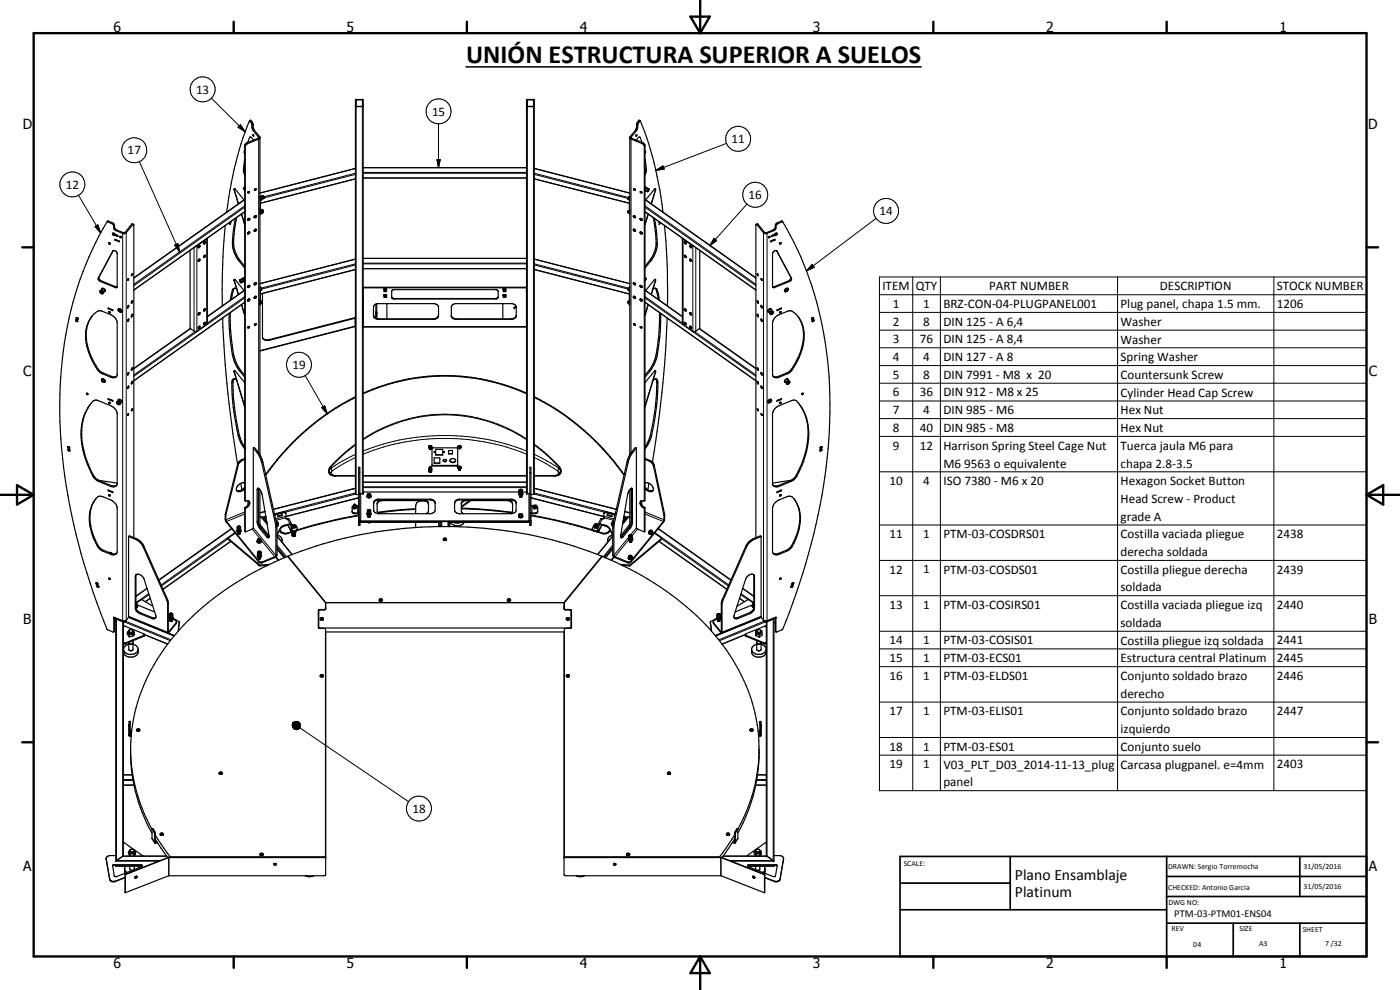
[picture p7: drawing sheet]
<svg xmlns="http://www.w3.org/2000/svg" width="420mm" height="297mm" viewBox="0 0 420 297" stroke-linecap="round" stroke-linejoin="round" font-family="sans-serif">
<defs><g id="words">
<text font-size="7.9" x="139.9" y="19">UNIÓN ESTRUCTURA SUPERIOR A SUELOS</text>
<g font-size="4.7">
<text x="304.6" y="263.9">Plano Ensamblaje</text>
<text x="304.6" y="269.3">Platinum</text>
</g>
<g font-size="4.2">
<text x="34" y="9.6">6</text>
<text x="104" y="9.6">5</text>
<text x="174" y="9.6">4</text>
<text x="244" y="9.6">3</text>
<text x="314" y="9.6">2</text>
<text x="384" y="9.6">1</text>
<text x="6.8" y="38.7">D</text>
<text x="410.6" y="38.7">D</text>
<text x="7" y="112.9">C</text>
<text x="410.8" y="112.9">C</text>
<text x="7" y="187.1">B</text>
<text x="410.8" y="187.1">B</text>
<text x="7" y="261.4">A</text>
<text x="410.8" y="261.4">A</text>
<text x="34" y="290.4">6</text>
<text x="104" y="290.4">5</text>
<text x="174" y="290.4">4</text>
<text x="244" y="290.4">3</text>
<text x="314" y="290.4">2</text>
<text x="384" y="290.4">1</text>
</g>
<g font-size="3.9">
<text x="58.9" y="28.1">13</text>
<text x="129.7" y="34.7">15</text>
<text x="38.3" y="46.4">17</text>
<text x="219.5" y="43">11</text>
<text x="19.8" y="56.6">12</text>
<text x="224.7" y="59.7">16</text>
<text x="263.9" y="64.6">14</text>
<text x="264.8" y="87">ITEM</text>
<text x="274.8" y="87">QTY</text>
<text x="296.9" y="87">PART NUMBER</text>
<text x="348.1" y="87">DESCRIPTION</text>
<text x="383.2" y="87">STOCK NUMBER</text>
<text x="267.9" y="92.4">1</text>
<text x="277.1" y="92.4">1</text>
<text x="283.1" y="92.4">BRZ-CON-04-PLUGPANEL001</text>
<text x="336.3" y="92.5">Plug panel, chapa 1.5 mm.</text>
<text x="383.2" y="92.4">1206</text>
<text x="267.9" y="97.7">2</text>
<text x="277.1" y="97.7">8</text>
<text x="283.1" y="97.7">DIN 125 - A 6,4</text>
<text x="336.3" y="97.7">Washer</text>
<text x="267.9" y="103">3</text>
<text x="276.1" y="103">76</text>
<text x="283.1" y="103">DIN 125 - A 8,4</text>
<text x="336.3" y="103.1">Washer</text>
<text x="87.7" y="110.7">19</text>
<text x="267.9" y="108.3">4</text>
<text x="267.9" y="113.6">5</text>
<text x="277.1" y="108.3">4</text>
<text x="277.1" y="113.6">8</text>
<text x="283.1" y="108.3">DIN 127 - A 8</text>
<text x="283.1" y="113.6">DIN 7991 - M8 x 20</text>
<text x="336.3" y="108.4">Spring Washer</text>
<text x="336.3" y="113.7">Countersunk Screw</text>
<text x="267.9" y="119">6</text>
<text x="276.1" y="119">36</text>
<text x="283.1" y="119">DIN 912 - M8 x 25</text>
<text x="336.3" y="119">Cylinder Head Cap Screw</text>
<text x="267.9" y="124.2">7</text>
<text x="277.1" y="124.2">4</text>
<text x="283.1" y="124.2">DIN 985 - M6</text>
<text x="336.3" y="124.2">Hex Nut</text>
<text x="267.9" y="129.6">8</text>
<text x="276.1" y="129.6">40</text>
<text x="283.1" y="129.6">DIN 985 - M8</text>
<text x="336.3" y="129.6">Hex Nut</text>
<text x="267.9" y="134.9">9</text>
<text x="276.1" y="134.9">12</text>
<text x="283.1" y="135">Harrison Spring Steel Cage Nut</text>
<text x="336.3" y="135">Tuerca jaula M6 para</text>
<text x="283.1" y="140.3">M6 9563 o equivalente</text>
<text x="336.3" y="140.3">chapa 2.8-3.5</text>
<text x="266.9" y="145.5">10</text>
<text x="277.1" y="145.5">4</text>
<text x="283.1" y="145.5">ISO 7380 - M6 x 20</text>
<text x="336.3" y="145.6">Hexagon Socket Button</text>
<text x="336.3" y="150.9">Head Screw - Product</text>
<text x="266.9" y="161.4">11</text>
<text x="277.1" y="161.4">1</text>
<text x="283.1" y="161.4">PTM-03-COSDRS01</text>
<text x="336.3" y="156.2">grade A</text>
<text x="336.3" y="161.5">Costilla vaciada pliegue</text>
<text x="383.2" y="161.4">2438</text>
<text x="336.3" y="166.8">derecha soldada</text>
<text x="266.9" y="172.1">12</text>
<text x="277.1" y="172">1</text>
<text x="283.1" y="172.1">PTM-03-COSDS01</text>
<text x="336.3" y="172.1">Costilla pliegue derecha</text>
<text x="383.2" y="172.1">2439</text>
<text x="336.3" y="177.5">soldada</text>
<text x="266.9" y="182.7">13</text>
<text x="277.1" y="182.7">1</text>
<text x="283.1" y="182.7">PTM-03-COSIRS01</text>
<text x="336.3" y="182.8">Costilla vaciada pliegue izq</text>
<text x="383.2" y="182.7">2440</text>
<text x="336.3" y="188.1">soldada</text>
<text x="266.9" y="193.3">14</text>
<text x="277.1" y="193.3">1</text>
<text x="283.1" y="193.3">PTM-03-COSIS01</text>
<text x="336.3" y="193.4">Costilla pliegue izq soldada</text>
<text x="383.2" y="193.3">2441</text>
<text x="266.9" y="198.6">15</text>
<text x="266.9" y="204">16</text>
<text x="277.1" y="198.6">1</text>
<text x="277.1" y="204">1</text>
<text x="283.1" y="198.6">PTM-03-ECS01</text>
<text x="283.1" y="204">PTM-03-ELDS01</text>
<text x="336.3" y="198.7">Estructura central Platinum</text>
<text x="383.2" y="198.6">2445</text>
<text x="383.2" y="204">2446</text>
<text x="336.3" y="204">Conjunto soldado brazo</text>
<text x="336.3" y="209.3">derecho</text>
<text x="266.9" y="214.5">17</text>
<text x="277.1" y="214.5">1</text>
<text x="283.1" y="214.6">PTM-03-ELIS01</text>
<text x="336.3" y="214.7">Conjunto soldado brazo</text>
<text x="383.2" y="214.6">2447</text>
<text x="336.3" y="220">izquierdo</text>
<text x="266.9" y="225.2">18</text>
<text x="277.1" y="225.2">1</text>
<text x="283.1" y="225.2">PTM-03-ES01</text>
<text x="336.3" y="225.3">Conjunto suelo</text>
<text x="266.9" y="230.5">19</text>
<text x="277.1" y="230.5">1</text>
<text x="283.1" y="230.6">V03_PLT_D03_2014-11-13_plug</text>
<text x="336.3" y="230.6">Carcasa plugpanel. e=4mm</text>
<text x="383.2" y="230.5">2403</text>
<text x="283.1" y="235.9">panel</text>
<text x="123.8" y="243.9">18</text>
</g>
<text font-size="3.1" x="352.4" y="275.2">PTM-03-PTM01-ENS04</text>
<g font-size="2.4">
<text x="271.2" y="259.7">SCALE:</text>
<text x="350.6" y="260.8">DRAWN: Sergio Torremocha</text>
<text x="391.2" y="260.6">31/05/2016</text>
<text x="350.6" y="267">CHECKED: Antonio Garcia</text>
<text x="391.2" y="266.7">31/05/2016</text>
<text x="350.6" y="271.4">DWG NO:</text>
<text x="351.6" y="279.3">REV</text>
<text x="372" y="279.4">SIZE</text>
<text x="391" y="279.6">SHEET</text>
<text x="358.1" y="284.1">04</text>
<text x="377.9" y="283.8">A3</text>
<text x="397.7" y="283.8">7 /32</text>
</g>
</g></defs>
<g fill="none" stroke="#000" stroke-width=".3">
<path d="M63.4 29.5l10.2 10M71.4 38.1l.8-.7 1.4 2.1zM72.2 37.4l1.4 2.1-2.2-1.4zM75.3 36.1l-.4 .1M75.6 36.5l-.3 .2M76 37.5l-.4 .2M76 38.1l-.4 .1M76.4 39.1l-.4 .1M106.9 30v1.9M106.9 32v116.4M108.7 30v1.9M108.7 32v116.1"/>
<path d="M131.6 37.1v13.2M158.3 30v1.9M158.3 32v116.1M160.1 30v1.9M160.1 32v116.4M190.7 39.1l.3 .1M191 37.5l.4 .2M191 38.1l.4 .1M191.4 36.5l.4 .2M191.8 36.1l.3 .1M23.6 58.6l6.6 11.3M41.8 48.5l12.1 27.1"/>
<path d="M70.3 56.8v.2M73.3 56.2h.1M73.3 56.2l.1 .1M73.4 50.7l-.3 .2M73.4 43.7l.2 .2M73.4 56.5l-.2-.2 .2 .8M73.4 59.9l-33.2 23.6M74.1 42.8l.2 .3M77.6 41.1v.3M77.6 41.7v94.1M78.4 59.1h.1M78.4 59l.2 .3"/>
<path d="M78.5 59.1l.2 .3M78.6 59.4h.1M78.7 59.4l-.1 .2M78.8 58.7l.4 .3v.6M106.7 53.6l-28.6 7.4M106.7 52.3l-27.4 7.1M106.7 50.6l-28.7 7.4M106.7 52l-27.5 7.1M109 53.4h49M109 52h49M109 51.7h49M109 50.3h49"/>
<path d="M131.1 47.9h1l-.5 2.4zM160.3 50.6l28.7 7.4M160.3 52l28.3 7.3M160.3 53.6l28.6 7.4M160.3 52.3l28.2 7.3M188.5 59.6l.1 .3M189 59l-.5 .6M189.4 41.7v94.1M189.4 41.1v.3M192.9 42.8l-.2 .3M193.6 43.7l-.2 .2M193.6 59.9l33.3 23.6"/>
<path d="M193.6 50.7l.4 .2M194.2 57.4l.1 .1M194.6 56.7l.1 .3-.4 .4zM194.6 56.6h.1M194.6 56.6l-.4 .8M196.8 56.8v.2M196.8 51.1l2.2-1.3 .3 .9zM218 43l-21.2 8.1M28.5 68l.9-.5 .8 2.4zM32.4 66.3l-.2 .2M33.7 66.8l-.2 .3M33.9 75.2v.1"/>
<path d="M34.4 67.6l-.2 .3M34.4 68.2l-.2 .2M35 69l-.2 .2M36.8 70v116.3M37.9 69.8v116.3M39.4 67.4l.4 .1M52.4 73.5l1-.4 .5 2.5zM58.2 74.3v25.1M59 73.7l.1 25.7M62 71.7v25.6M70.1 72.9l-.3 .1M72 78.1l-.3 .1"/>
<path d="M73.4 67.1v.3M73.4 61.8l-33.2 23.5M73.4 62.2l-33.2 23.5M73.4 63.5l-33.2 23.5M78.1 60.1l-.1 .1M78.1 62.6l-.1 .1M78.2 63.2h.1M78.5 63.7l-.1 .1M106.7 79.5l-28.2 7.2M106.7 77.8l-28.7 7.3M106.7 79.2l-28.3 7.2M109 77.6h49"/>
<path d="M109 79h49M109 79.2h49M160.3 79.5l28.2 7.2M160.3 79.2l28.3 7.2M160.3 77.8l28.7 7.3M188.9 62.6l.1 .1M188.9 60.1l.1 .1M193.6 61.8l33.3 23.5M193.6 62.2l33.3 23.5M193.6 63.5l33.3 23.5M193.6 67.1v.3M195 78.1l.4 .1"/>
<path d="M196.9 72.9l.4 .1M205.1 71.7l-.1 25.6M208 73.7l-.1 25.7M208.8 74.3v25.1M214.3 71.5l.8 .7-2.1 1.5zM224.2 61.2l-11.2 12.5M227.5 67.4l-.3 .1M229.1 69.8v116.3M230.2 70v116.3M232 69l.2 .2M232.7 68.2l.2 .2M232.7 67.6l.2 .3"/>
<path d="M233.1 75.2l.1 .1M233.3 66.8l.2 .3M234.6 66.3l.2 .2M243.7 79.4l.6 .8-2.3 1.1zM262.9 65.5l-20.9 15.8M29.7 83.2l-.2 .3M30.3 84.2l-.2 .3M34.7 86l-.2 .2M57.2 98.6l-17 12.1M58.6 99.5l-18.4 13M70.1 87l-.4 .2M70.3 83.9v.3"/>
<path d="M72 84l.3 .2 .1 .6zM72 83.9l.4 .5v.4M73.4 94.3v.2M73.4 89l-11.2 7.9M73.4 89.4l-33.2 23.5M73.4 90.7l-33.2 23.5M73.4 87.1l-11.2 8M78.1 86.1l.3 .4v.6M78.1 87.3l-.1 .1M78.1 89.8l-.1 .1M106.4 95.3l.1 .2M106.6 97.8l-28.6 7.4"/>
<path d="M106.7 80.8l-28.6 7.4M109 80.6h49M109 98h49M109.2 86.2v.2M112.8 95.4h.3M113.6 95.7v.1M115.3 86.7v.3M115.3 88.4v.3M116 86.7v.3M116 88.4v.3M118.3 89.6v.1M130.1 95.7v.1"/>
<path d="M137 95.7v.1M148.7 89.6v.1M151 86.7v.3M151 88.4v.3M151.7 86.7v.3M151.7 88.4v.3M153.4 95.7v.1M157.8 86.2v.2M160.3 80.8l28.6 7.4M188.9 89.8l.1 .1M188.9 87.3l.1 .1M189 86.1l-.4 .6v.4"/>
<path d="M193.6 83.7l.2-.2-.2 .7M193.6 87.1l11.2 8M193.6 89l11.2 7.9M193.6 89.4l33.3 23.5M193.6 90.7l33.3 23.5M193.6 94.3v.2M193.7 83.4l-.1 .1M196.8 83.9v.3M197 87l.3 .2M208.4 99.5l18.5 13M209.8 98.6l17.1 12.1M230.7 92.8l.1 .1"/>
<path d="M232.4 86l.1 .2M236.7 84.2l.2 .3M237.4 83.2l.1 .3M263.9 83.1h146.2v154.1h-146.2zM263.9 88.4h146.2M263.9 93.7h146.2M263.9 99.1h146.2M273.9 83.1v154.1M282.2 83.1v154.1M335.4 83.1v154.1M382.3 83.1v154.1M29.4 110.6l-.2 .3"/>
<path d="M31 111.9l-.2 .3M33.3 112.9l-.1 .3M69.9 114.8l-.3 .1M70.1 106.1l-.4 .1M70.3 111.4v.2M72.3 111.2l-.4 .1M80.8 101.9l.1 .2M91.6 112.7l6.6 11.5M194.8 111.2l.3 .1M196.8 111.4v.2M197 106.1l.3 .1M197.1 114.8l.3 .1"/>
<path d="M233.7 112.9l.2 .3M236 111.9l.3 .3M237.6 110.6l.2 .3M263.9 104.4h146.2M263.9 109.7h146.2M263.9 115h146.2M71.3 139.2l.2 .3M71.8 130.4l-.4 .2M72.6 137.9l.2 .2M73.4 121.8v.2M73.4 134.3l-.2 .1M77.5 135.6l-.4 .2"/>
<path d="M78.9 138.7l-.3 .1M96.6 122.3l.8-.5 .8 2.4zM99.2 140a1.54 1.54 0 0 0-.6 1.5 1.54 1.54 0 0 0 1.1 1.2M99.2 140l.1 .1M106.7 133.3l-4.9 4-2.6 2.7M106.7 137.3l-3.6 1.8-3.3 2.2M106.7 136.3l-5.1 2.7-2.5 1.6-.3 .6M106.7 133.5l-3.9 3.2-3.5 3.4M109 131.7a44.2 44.2 0 0 1 49 0M109 136.3a65.7 65.7 0 0 1 49 0M109 135.3a66.6 66.6 0 0 1 49 0M109 131.9a44.1 44.1 0 0 1 49 0"/>
<path d="M128.9 134.4h.4M128.9 134.4h.1M129.1 140v.3M129.3 134.4h.1M130 139.7v.1M137.1 139.7v.1M160.3 133.3a49.9 49.9 0 0 1 7.5 6.7M160.3 137.3l3.6 1.8 3.4 2.2M160.3 136.3l5.1 2.7 2.3 1.5M160.3 133.5l4.8 4 2.8 2.9 .3 .8M167.8 140a1.52 1.52 0 0 1 .7 1.5 1.52 1.52 0 0 1-1.2 1.2M167.8 140l-.1 .5"/>
<path d="M188.2 138.7l.3 .1M189.6 135.6l.3 .2M193.6 134.3l.2 .1M193.6 121.8v.2M195 138.1l-.2 .2M195.2 130.4l.4 .2M196.3 139.6l-.2 .2M263.9 120.3h146.2M263.9 125.6h146.2M263.9 130.9h146.2M28.1 142.7l-.2 .2M29.8 144.2l-.2 .2"/>
<path d="M33.3 145.7l-.1 .2M69.5 158.7l-21.8 15.4M70.5 159.8l-22.2 15.7M71.2 158.2a.55 .55 0 0 0 .5 .4 .55 .55 0 0 0 .5-.4M71.3 158a.4 .4 0 0 1 .5-.1 .4 .4 0 0 1 .2 .5 .4 .4 0 0 1-.5 .1 .4 .4 0 0 1-.2-.5zM73.4 154.2l-5.4 2.3v.2M73.4 153.6l-5.6 2.4-.2-.3M75.7 158.7l6.8 8.3v.3M76 158.4l6.8 8.2 .3-.1M77.5 156.4l-.3 .1M77.5 146.9l-.3 .1M77.6 146.6v10.5"/>
<path d="M78 157.3l2.7 3.4M78 157.8l2.7 3.3M78.3 158.4l-.4 .1M79.3 155.4l.1 .3M79.4 155.3l-.6 .1M79.5 153.5l-1.5 .4M79.6 155.8l-.3 .2M79.8 154.9l-1.4 .3 1.8 2.2M79.8 155v.1M80 156.4h.1M83 157l-.3 .1M83.1 156.9l-.1 .2"/>
<path d="M83.1 158l-.3 .1M83.3 154.9l.1 .1M84.1 158.5v.2M84.4 159.5v.1M84.5 154.6l.1 .1M85.2 153.6l.2 .2M85.5 157.6v.2M85.7 155.4l-2.9 .7M85.8 154.9l-3.1 .8M86.2 155.6l.8 1.8M86.3 159.9v.2M86.5 157.7l.8 1.6 .3-.1"/>
<path d="M87.3 157.4l.3 .1M87.6 158.8l.3 .8M88.8 159.1v.2M98.8 141.2v.3M98.8 141.5l.6 .3M99.3 140.1l.1 .7 .4 .5M99.3 140.1l-.5 1.1M99.4 141.8l.3 .6 .8 .3M99.8 141.3l-.4 .5M100.5 142.7h6.2M100.5 142.7v.1M100.6 142.7v.1"/>
<path d="M106.1 151.9l.2 .2 .5-.2M106.5 153.9v.2M106.7 147.9l-24.3 6.3M106.7 146.6l-24.6 6.3M106.7 148.3l-21.1 5.4M107.3 151.7v2.2M107.6 149.3l-21.8 5.6M107.6 157.1h.4M107.6 156.1h.4M107.6 149.4l-.4 .1M108.3 148.1v8.4M108.4 156.5v.2"/>
<path d="M109 147.7h.1M109 144.7h49M109 146h49M109 146.3h49M109 142.7h49M111.2 148.5a.42 .42 0 0 1-.6 .3 .42 .42 0 0 1 0-.7l.6 .2a.44 .44 0 0 1-.4 .5 .44 .44 0 0 1-.5-.3M111.2 153.3a.42 .42 0 0 1-.6 .4 .42 .42 0 0 1 0-.7h.3a.33 .33 0 0 1 .2 .4 .33 .33 0 0 1-.5 .1l-.3-.2M113.7 149.8v.2M114.8 150v.2M127 150v.2M129.1 149.8v.2M129.1 140.9h.1"/>
<path d="M129.1 140.6v.3M132 157.6h.4M132.6 156.5v1.5M134.4 156.5v1.5M134.7 157.6h.2M137.7 140.6l.1-.1 .3 .1M138 149.8v.2M140 150v.2M152.3 150v.2M153.4 149.8v.2M155.8 147.2a.55 .55 0 0 0 .5 .3 .55 .55 0 0 0 .5-.3M155.8 154.5a.55 .55 0 0 0 .5 .3 .55 .55 0 0 0 .5-.3"/>
<path d="M156.3 149.1v.1M158 147.7h.1M158.6 156.5v.2M158.7 148.1v8.4M159 157.1h.3M159 156.1h.3M159.3 149.3l25 6.4M159.3 149.4l.5 .1M159.7 151.7v2.2M160.3 146.6l24.6 6.3M160.3 147.9l24.3 6.3M160.3 148.3l21.1 5.4"/>
<path d="M160.3 142.7h6.2M160.6 153.9v.2M166.4 142.7v.1M166.5 142.7v.1M167.3 141.3a.81 .81 0 0 1 .2 1 .81 .81 0 0 1-1 .4M167.7 140.5l.5 .7M167.7 140.5l-.4 .8M168.2 141.5l-.6 .3M168.2 141.4v.1M168.2 141.2v.3M178.3 159.1v.2M178.6 157.8l.2 .2 .3-.2"/>
<path d="M179.4 158.8l-.3 .8M179.8 157.4l-.4 .1M180.5 157.7l-.8 1.6-.3-.1M180.7 159.9v.2M180.8 155.6l-.8 1.8M181.3 155.4l2.9 .7M181.6 157.6v.2M181.8 153.6l-.1 .2M182.5 154.5l-.1 .2M182.7 159.5v.1M183 158.5v.2M183.6 154.8l-.1 .2"/>
<path d="M183.9 158l.3 .1M184 156.9v.2M184 157l.4 .1M187 156.4h.1M187.2 155v.1M187.3 154.9l1.3 .3-1.8 2.2M187.5 153.5l1.5 .4M187.5 155.7l.3 .1M187.6 155.3l.6 .1M187.7 155.4l-.1 .3M188.8 158.4l.2 .1M189 157.3l-2.7 3.4"/>
<path d="M189 157.8l-2.7 3.3M189.4 146.6v10.5M189.5 156.4l.3 .1M189.5 146.9l.3 .1M191 158.4l-1.7 2M191.3 158.7l-1.5 2M193.6 154.2l5.5 2.3v.2M193.6 153.6l5.7 2.4 .2-.3M194.8 159.5a.51 .51 0 0 0 .5 .3 .51 .51 0 0 0 .5-.3M195 159.2l.5-.1 .3 .3a.4 .4 0 0 1-.5 .3 .4 .4 0 0 1-.3-.5zM196.5 159.8l22.2 15.7M197.5 158.7l21.8 15.4"/>
<path d="M233.7 145.7l.2 .2M237.2 144.2l.2 .2M238.9 142.7l.2 .2M263.9 141.6h146.2M263.9 157.5h146.2M29.4 163.6l-.2 .3M31.1 165.1l-.2 .3M33.3 166l-.1 .3M40.7 161.5l-.2 .3M40.8 172.7l-.2 .3M43.2 163.8l-.2 .3M44.1 176.6l-3.3 2.4"/>
<path d="M44.7 178.1l-3.9 2.7M44.7 178.4l-2.1 1.5M45.1 179.5l-1.5 1M50.3 180l-.2 .2M68.4 161.7l-19.9 14.1M69.2 162.4l-20.3 14.4M71.7 160.1v.1M77.3 162a.51 .51 0 0 0 .5 .4 .51 .51 0 0 0 .5-.4M77.4 161.8l.5-.1 .3 .4a.42 .42 0 0 1-.5 .2 .42 .42 0 0 1-.3-.5zM77.4 165.8a.51 .51 0 0 0 .5 .3 .51 .51 0 0 0 .4-.3M77.7 168.4v.3M77.8 167.7h.1"/>
<path d="M78.7 168.6v.2M80.3 160.9l-.3 .1M82.9 167l.8 1.1M83.1 161l4.5 5.4M83.1 163.6l2.9 3.4M83.1 164.1l2.6 3.1M83.1 164.8l2.1 2.6M87.7 160.6a.55 .55 0 0 0 .5 .4 .55 .55 0 0 0 .5-.4M87.8 160.1v.2M87.8 160.3h.1M87.8 160.2l.1 .1M87.9 160.3l.3 .1"/>
<path d="M88 160.4h.3M88.5 160.1l-.2 .3M88.5 160.2l-.2 .2M183.9 161l-4.5 5.4M183.9 163.6l-2.9 3.4M183.9 164.1l-2.6 3.1M183.9 164.8l-2.1 2.6M184.2 167l-.9 1.1M186.7 160.9l.3 .1M188.3 168.6v.2M188.7 162l-4.1 5v.3M188.7 167a.53 .53 0 0 0 .5 .4 .53 .53 0 0 0 .5-.4"/>
<path d="M188.8 161.1l-4.6 5.5-.3-.1M188.8 160.8a.55 .55 0 0 0 .5 .3 .55 .55 0 0 0 .5-.3M189.3 162.7h.1M189.3 168.4v.3M197.8 162.4l20.3 14.4M198.6 161.7l20 14.1M216.7 180l.2 .2M221.9 179.5l1.5 1M222.3 178.4l2.1 1.5M222.4 178.1l3.8 2.7M222.9 176.6l3.3 2.4M223.8 163.8l.3 .3"/>
<path d="M226.2 172.7l.2 .3M226.3 161.5l.2 .3M233.7 166l.2 .3M235.9 165.1l.2 .3M237.6 163.6l.2 .3M263.9 168.1h146.2M263.9 178.7h146.2M34.4 186.7l.3 .2M34.4 189.3l-.2 .2M35 185.8v72.4h13.1M36.8 186.6v70.3h13.2M36.9 186.3v.3"/>
<path d="M37 187.8l.3 .1M37.3 186.6l13.8 5.6M37.5 186.3v.2M37.6 186.4l13.7 5.6M37.6 192.9v.3M38.6 185.3l13.6 5.5M38.6 184.9l11.7 4.8 .2-.2M38.6 189.7a.67 .67 0 0 0 .7 .5 .67 .67 0 0 0 .6-.5M40.8 182.2l-.2 .3M40.8 181.1l.3 .2-.3 .4M41.2 181.4l-.4 .3M42.1 183.9l-.2 .2"/>
<path d="M43.1 190.6v.3M43.3 190.4l7.1 2.8M45.7 185.3l-.2 .2M50.5 189.4l.2 .4M50.5 181l-.2 .2M50.8 184.3l.3 .4h.5l.2-.4M51 184.1a.37 .37 0 0 1 .5-.1 .37 .37 0 0 1 .1 .5h-.5zM51.3 186.3v.1M52.9 186.9v.2M96 182.9v.1M171.1 182.9v.1M214.2 186.9v.2"/>
<path d="M215.2 184.4a.55 .55 0 0 0 .5 .4 .55 .55 0 0 0 .5-.4M215.7 186.4h.1M216.5 189.4l-.2 .4M216.5 181l.2 .2M221.4 185.3l.2 .2M223.7 190.4l-7 2.8M223.9 190.6v.3M224.9 183.9l.2 .2M225.8 181.4l.4 .3M226.2 182.2l.2 .3M226.2 181.1l-.3 .2 .3 .4M227.1 189.7l.5 .4 .5-.1 .3-.3"/>
<path d="M228.4 184.9l-11.7 4.8-.2-.2M228.5 185.3l-13.7 5.5M229.4 192.9v.3M229.4 186.4l-13.7 5.6M229.5 186.3v.2M229.7 186.6l-13.8 5.6M230 187.8l-.3 .1M230.1 186.3v.3M230.2 186.6v70.3h-13.2M232.1 185.8v72.4h-13.1M232.7 186.7l-.4 .2M232.7 189.3l.2 .2"/>
<path d="M263.9 189.4h146.2M263.9 194.7h146.2M38.6 217.9h.3M38.7 217.3h.2M38.8 216.6h.2M39.1 219.2l-.2 1.4h-.3M39.3 219.4l-.2 1.5M87.9 217l-.2 .5zM87.9 217l-.2 .7zM87.9 217l-.1 1zM87.9 217l-.1 1.3zM87.9 217l.1 1.5-.2-.2z"/>
<path d="M87.9 217l.3 1.7-.2-.2zM87.9 217l.5 1.8-.2-.1zM87.9 217l.8 1.9-.3-.1zM87.9 217l1.1 1.9h-.3zM87.9 217l1.3 1.9h-.2zM87.9 217l1.6 1.8-.3 .1zM87.9 217l1.8 1.7-.2 .1zM87.9 217l2 1.5-.2 .2zM87.9 217l2.2 1.3-.2 .2zM87.9 217l2.3 1-.1 .3zM87.9 217l2.3 .7v.3zM87.9 217l2.3 .5v.2z"/>
<path d="M87.9 217l2.2 .2 .1 .3zM87.9 217h2.1l.1 .2zM87.9 217l1.9-.2 .2 .2zM87.9 217l1.7-.4 .2 .2zM87.9 217l1.5-.5 .2 .1zM87.9 217l1.5-.5zM87.9 217l1.2-.5zM87.9 217l.9-.5zM87.9 217l.6-.5zM87.9 217l.2-.2zM87.9 217.1h2.2M87.9 216.9h2.1"/>
<path d="M88.1 216.8l.2-.2-.4 .4zM90 218.4l32.6 22.1M227.8 219.4l.2 1.5M228 219.2l.2 1.4h.3M228.1 216.6h.2M228.2 218h.3M228.4 217.3h-.2M263.9 200h146.2M263.9 210.7h146.2M37 235.5h3.2M37 234.1h3M37 233.9h2.9"/>
<path d="M37 232.5h2.7M226.8 235.5h3.2M227.1 234.1h2.9M227.1 233.9h2.9M227.4 232.5h2.6M263.9 221.3h146.2M263.9 226.6h146.2M31.9 257.6v.2M34.2 259.5v.1M34.7 259.8h8M39 255.6a.61 .61 0 0 0 .6 .4 .61 .61 0 0 0 .6-.4M42.2 259.5v.1"/>
<path d="M45.6 251.5l.8 1.2h.2M46 248.8h-.2M46.4 249.4l-.2 .1M46.6 250.1h-.2M46.6 252.4l.2 .5M50.6 257.2v5.6M50.7 257.2v5.6M97.6 257.2v.1M169.4 257.2v.1M216.3 257.2v5.6M216.5 257.2l-.1 5.6M220.5 250.1h.2"/>
<path d="M220.5 252.4l-.2 .5M220.7 249.5h.2M221.1 248.8h.2M221.4 251.5l-.7 1.2h-.2M224.4 259.8h7.9M224.8 259.5v.1M226.8 255.6a.67 .67 0 0 0 .6 .4 .67 .67 0 0 0 .6-.4M232.8 259.5v.1M235.2 257.6v.2M32.9 263.8v.1M34.6 264.4v.1M37.5 263.2v.1"/>
<path d="M37.5 267.7l.1 .1M37.5 262.4l.1 .2M37.7 262.3v.1M229.4 262.3l-.1 .1M229.5 263.2v.1M229.5 267.7l-.1 .1M229.5 262.4l-.1 .2M232.4 264.4v.1M234.1 263.8v.1"/>
<circle cx="60.8" cy="26.8" r="3.8"/>
<circle cx="131.6" cy="33.4" r="3.7"/>
<circle cx="21.7" cy="55.4" r="3.8"/>
<circle cx="40.3" cy="45.1" r="3.8"/>
<circle cx="221.5" cy="41.6" r="3.7"/>
<circle cx="226.6" cy="58.4" r="3.8"/>
<circle cx="265.9" cy="63.3" r="3.7"/>
<circle cx="89.7" cy="109.4" r="3.7"/>
<circle cx="156.3" cy="147.2" r=".38"/>
<circle cx="156.3" cy="154.4" r=".38"/>
<circle cx="77.9" cy="165.8" r=".39"/>
<circle cx="189.2" cy="167" r=".38"/>
<circle cx="189.3" cy="160.8" r=".38"/>
<circle cx="215.7" cy="184.4" r=".38"/>
<circle cx="125.7" cy="242.6" r="3.7"/>
</g>
<g fill="none" stroke="#000" stroke-width=".35">
<path d="M74.9 36.2l.4-.1a2.3 2.3 0 0 1 .7 2.2l.4 .8 1.6 2v95.3M74.9 36.2l.6 .8 .4 2.1 1.7 2.2-3.5 1.5-.5 .4-.2 .5v106.4l.2 .3M74.9 36.2a107.2 107.2 0 0 0-6.9 27.4M106.7 31.9h2.3M106.8 30h2v1.9h-1.9zM108.8 31.9h-.1M158 31.9h2.3M158.2 30h2v1.9h-2zM191.8 36.1l-.6 .7-.5 2.2-1.7 2.3M191.8 36.1h.1M191.8 36.1l.3 .1M192.2 36.2a2.13 2.13 0 0 0-.9 2.2l-.2 .7-1.7 2.2 3.5 1.5 .7 .7v106.6l-.2 .3"/>
<path d="M192.2 36.2a102.9 102.9 0 0 1 6.8 27.4M70.3 56.8l.3-.1 2.6 3.3M70.3 56.8l1.2 4.4M70.3 56.8l1.3 4.3M73.3 56.6v-.1l.1 .1M73.3 56.6l.1 .3M73.3 45.6l.1 .1M73.4 45.1v.8M73.4 50.2v1.2M73.4 47.7a8.5 8.5 0 0 0-.3 3.9l.3 .9M73.4 56.1l-.2 .2 .2 .8M73.4 56.6h-.1"/>
<path d="M73.4 59.8l-33.2 23.6M74.5 57.6l-.1 .1M74.7 57.4l-.2 .5 .4-.2v-.3l-.3 .1M75.9 40.4l.2 .5zM76.1 42l-.6-.8-.5-.1-.7 1.7M76.4 56.8v.1a.3 .3 0 0 0 .3 .1 .3 .3 0 0 0 .2-.4l-.5 .3M78 58.9l.4 .5v.6M78 59.6l.2 .5 .2-.1M78 41.4l-3.9 1.8-.5 .7v106.5M78 59l.3 1M78 59.2l.1 .6M78.1 60v2.9"/>
<path d="M78.4 58.8l-.1 .3M78.4 58.8h.1M78.4 58.8l.3 1M78.4 60h.1M78.4 59.1h-.2M78.5 59.6l.2 .2M78.6 59.6l-.2 .1M78.7 59.8h.1M79 58.8l.3 .8-.6 .2M79 58.7v.1M79 58.7l-.7 .1M106.7 53.7l-28.6 7.3"/>
<path d="M106.7 50.5l-28.7 7.4M109 53.4h49M109 50.3h49M160.3 50.5l28.7 7.4M160.3 53.7l28.6 7.3M188.8 59.1l-.3 .6 .4 .3M188.8 59v.1M188.9 60l.1 2.9M189 41.3v95.1M189 59.6l-.1 .4M189 41.3l.4 .4 3.5 1.5 .5 .5v106.7M189 59h-.2"/>
<path d="M190.3 56.6h-.2l.2 .4h.4l-.2-.2M190.3 56.6l.2 .2M190.5 56.8l.2 .1M190.5 56.7h.1M190.9 42l.7-.8h.5l.6 1.6M191 40.8l-.1 .1M191.1 40.3l-.2 .6M191.1 40.3v.1M191.1 40.4l-.1 .4M192.4 57.4h-.2a.29 .29 0 0 0 .1 .4 .29 .29 0 0 0 .3 0v-.1M192.4 57.4l.2 .3M193.6 56.4l.4 .1"/>
<path d="M193.6 50.2v1.2M193.6 47.7l.4 3.2-.4 1.6M193.6 45.1l.1 .5M193.6 56l.1 .1M193.6 57l.1 .1M193.6 59.8l33.3 23.6M193.7 45.6l-.1 .1M193.7 45.6h.1M193.7 45.5l-.1 .4M193.7 56.1h-.1M193.7 56.1l.1 .3M194 56.4l.7 .3-.4 .8-.6-.4z"/>
<path d="M194.1 56.4h.1M194.4 57.2l.1 .1M194.5 56.9l.1 .1M194.6 57v-.2l-.2 .3 .1 .2M194.6 57l-.1 .3M196.8 56.8l-1.3 4.4 1.3-4.5h-.3l-2.7 3.3M32.1 66.5l1.9 .9 .2 1.3 .5 .4 2.3 1 .7-.1 2.4-2.7M32.1 66.5a105.7 105.7 0 0 0-14.2 54.5 177.2 177.2 0 0 0 14.4 68l1.6 .6 .4-.2 .1-3.9M32.3 66.3l1.7 .7 .4 .6v.7l.3 .5 2.5 1 .3-.1 2-2.4h.6M32.3 66.3h.1M32.3 66.3l-.2 .2M32.7 72.8l.4 .2a.23 .23 0 0 1-.4 .2 .23 .23 0 0 1 0-.4z"/>
<path d="M32.9 72.9l.1 .1M33.9 75.3a.94 .94 0 0 1 1.3 .8v9.9l-.1 .2-.4 .1-4.8-1.9-.4-.7zM34 75.2l-4.4 8.2 .2 .5 .5 .3 4.8 1.9M34.1 70l.4 .3M34.1 70l.4 .2M34.1 70h-.3a.56 .56 0 0 0 .2 .6 .56 .56 0 0 0 .6 0l-.1-.4M34.1 70l.1 .3 .2 .1 .1-.2M34.5 71.8l1.3 .5v.3l-1.3-.5zM34.6 71.9l1.2 .5M34.6 71.8v.1M34.6 71.9l-.1 .2M35 70.6l.4 .3h-.3z"/>
<path d="M35 70.6l.4 .2M35 70.5l.3 .3M36.2 71l.2 .1M40.1 67.3l.1 94M57.1 75.1v23.5M58.7 73.9l3.5-2.4v25.5l-3.2 2.4h-.6l-1.3-.8M59.5 74v.2M59.7 73.8l-.2 .2M59.7 77.9l-.2 .2M59.8 73.7l-.3 .4M59.8 73.7h.1a.33 .33 0 0 1 0 .4 .33 .33 0 0 1-.4 .1M59.8 77.8a.29 .29 0 0 1 .1 .4 .29 .29 0 0 1-.4 0"/>
<path d="M59.8 77.8l-.3 .4M59.8 77.8l-.3 .5M59.8 73.7l-.3 .5M61.3 76.7l.3-.1 .1 .2-.5 .5zM61.4 76.7l-.1 .1M61.4 76.8l-.3 .3M61.4 72.6h.3v.2l-.3 .4-.3-.2M61.4 72.6l-.3 .4M61.5 76.6l-.4 .4M61.5 72.5l-.4 .5M67.6 67.7l-.7 9.2-.2 14.9M69 67.1l.2 .3z"/>
<path d="M69.2 66.5l-.1 .1M70.6 65.5a22.5 22.5 0 0 0-.5 9.5l.8 2.2 2.5 3.2M71 65.3a25.1 25.1 0 0 0-.7 9.1l1 2.6 2.1 2.9M72.5 64.3l.9 3.1M72.5 64.2l.9 3M73.4 63.5l-33.2 23.5M74.3 65.9l.6-.4v.5l-.5 .1M74.3 65.9v.2M74.3 66.1h.1M74.7 65.5l-.4 .3M74.7 69.6l-.4 .3M74.8 69.6l-.5 .4"/>
<path d="M74.8 65.5l-.5 .4M74.8 69.6l.1 .4-.5 .2-.1-.2M76.4 64.9l.3-.2 .3 .1-.4 .5h-.3zM76.4 68.9l.4-.2 .2 .3-.6 .4zM76.7 64.7l-.3 .3M76.7 68.8l-.3 .3M76.8 64.7l-.5 .4M76.8 68.7l-.5 .5M78 62.9h.1M78 63.5l.2 .6M78 63.2l.3 .6-.1 .4M78 64.3h.1"/>
<path d="M78.1 63.1l.3 .1M78.2 64.1l-.1 .2M78.2 64.2l-.1 .1M78.2 63.2h.1M78.2 63.2l-.2 .1M78.3 62.9l-.2 .3M78.3 62.9l.2-.1 .3 .4M78.3 62.9l.1 .3M78.3 63.2l.1 .1M78.3 63.8l.3 .2M78.4 63.8v.1M78.4 63.3l.1 .4-.2 .1"/>
<path d="M78.4 63.2v.1M78.4 63.9h.1M78.4 63.9h.2M78.4 63.3l.2 .7M78.4 63.2l.2 .1M78.6 62.9a.48 .48 0 0 1 .4 .3 .48 .48 0 0 1-.1 .5M78.6 63.3l.1 .5M78.7 63.8l-.1 .1M78.7 63l.1 .2M78.8 63.2l.1 .5M78.8 63.2l-.2 .1M78.9 63.3v.1"/>
<path d="M78.9 63.5v.3M78.9 63.7l-.3 .3M78.9 63.7l-.2 .1M106.7 77.7l-28.7 7.4M109 77.5h49M160.3 77.7l28.7 7.4M188.5 63.4v.3M188.5 63.7l.2 .1M188.6 63.2l-.1 .2M188.7 63.2h.1M188.7 63.2l-.2 .2M188.7 63.8l.3 .3"/>
<path d="M188.7 63.2h.2M188.9 63.9l.1-.4v.7M188.9 63.2l-.2 .6M189 63.2h-.1M190.1 64.7l.6 .2v.4l-.6-.1zM190.2 68.7l.4 .2 .1 .5-.6-.2zM190.2 64.7l.5 .4M190.2 68.7l.5 .5M190.4 64.7l.3 .3M190.4 68.8l.2 .2M192.2 69.6l.5 .4M192.2 65.5l.5 .3"/>
<path d="M192.2 69.6a.32 .32 0 0 0 .1 .5 .32 .32 0 0 0 .4-.1M192.3 65.6l.4 .3M192.4 69.6l.3 .3M192.4 65.5v.1M192.7 65.8l-.4-.3a.31 .31 0 0 0-.1 .5 .31 .31 0 0 0 .5-.1M192.7 65.8v.1M193.6 63.5l33.3 23.5M194.5 64.2l-.9 3M194.6 64.3l-1 3.1M196 65.3a29.7 29.7 0 0 1 .8 9.1l-1.1 2.6-2.1 2.9M196.4 65.5a30.7 30.7 0 0 1 .7 9 8.9 8.9 0 0 1-1.7 3.7l-1.8 2.2M197.8 66.5l.1 .1"/>
<path d="M197.9 67.1v.3zM198 67.1h.1M199.4 67.7a193.1 193.1 0 0 1 .9 24.1M205.6 76.6l.3 .5M205.6 72.5l.3 .5M205.6 72.6h-.3l.3 .6 .3-.2M205.6 76.6l-.3 .2 .3 .4 .3 .1v-.3M205.6 76.6l.3 .4M205.6 72.6l.3 .3M205.7 72.6l.2 .3M205.7 76.7l.2 .3M205.9 72.9v.1"/>
<path d="M207.2 73.7l.3 .5M207.2 77.8l.3 .4M207.3 73.7h-.1a.32 .32 0 0 0-.1 .4 .32 .32 0 0 0 .4 .1M207.3 73.7l.2 .5M207.3 77.8h-.3v.3l.5 .3v-.2M207.3 77.8v.1M207.3 77.9l.2 .4M207.3 73.8l.2 .3M207.3 77.9l.2 .3M207.5 78.1h.1M208.2 73.9l-3.4-2.4v25.5l3.3 2.4h.5l1.4-.8M210 75.1v23.5"/>
<path d="M227 67.3l-.1 94M230.8 71h.3l-.3 .3-.1-.3M230.8 71h-.1M230.8 71l-.1 .1M231.2 72.3l1.4-.5v.3l-1.4 .5zM231.7 70.6l.4-.1v.3l-.4 .1zM231.8 70.8h-.2M232 70.6l-.2 .2M232 70.5v.1M232.2 75.4l.4-.2 .6 .1 4.4 8.3-.5 .8-4.7 1.9-.6-.3v-9.9zM232.4 71.9l-1.2 .5M232.4 71.8v.1"/>
<path d="M232.4 71.9l.2 .2M232.5 70.2v.2M232.9 70l-.4 .3M232.9 70l.2-.1a.42 .42 0 0 1 0 .6 .42 .42 0 0 1-.7 0l.1-.1M232.9 70l-.4 .4M232.9 70v.3l-.4 .1M233 75.2l4.4 8.3-.7 .7-4.9 1.9M234 73l.3-.2a.25 .25 0 0 1 0 .4 .25 .25 0 0 1-.3 0zM234 72.9v.1M234.2 72.9h-.1M234.6 66.3l-1.6 .7-.6 1.8-2.5 1-.4-.1-2-2.4h-.6M234.6 66.3h.1"/>
<path d="M234.6 66.3l.3 .2M234.9 66.5a105.7 105.7 0 0 1 14.2 54.5 176.2 176.2 0 0 1-14.4 68l-1.8 .6M234.9 66.5l-1.8 .9-.3 1.3-.4 .4-2.4 1-.7-.1-2.3-2.7M23 96l-.3 .1 .5 .4-.1-.4M23 96v.2h.3M23 96l.1 .1M23.1 96v.1M23.1 95.3h-.2v.3l.5 .2-.1-.4M23.1 95.3l.3 .2M23.1 95.3h.1M23.1 96.1h.1M23.1 95.3l.2 .1"/>
<path d="M23.2 95.3l.1 .1M23.4 95.5h.1M27.7 94.8a11 11 0 0 0-.9 10.7 15.3 15.3 0 0 0 3.6 6.1l3.2 1.4 .6 .1 .8-.2M28.1 94.3l.5-.4a1.71 1.71 0 0 1 2.2-.5l2.4 1a3 3 0 0 1 2 2.4v15.5a1.24 1.24 0 0 1-2 .9l-2.4-1a4.9 4.9 0 0 1-2.7-3.1 14 14 0 0 1-1.5-12.6zM30.2 87.2l.7 .4v.4M30.3 87.6l.3 .2zM30.4 87.2h.2M30.4 87.2h-.4v.3l.5 .6h.4v-.6M30.4 87.5l.1 .2M30.5 87.7h.1M30.5 87.7l-.1 .1M30.6 87.2l.3 .3"/>
<path d="M30.9 87.5l.1 .2M30.9 86.6v.1M30.9 86.6h.1M30.9 86.6l-.4 .6M31 88l-.1 .1M31 86.5l-.1 .1M31.1 86.5l-.2 .1M31.4 87h.1M31.4 87v.1M31.4 86.9v.1M31.4 87l-.5 .6M31.5 87h-.1"/>
<path d="M31.5 86.9v.1M31.5 87a.54 .54 0 0 0-.5-.5 .54 .54 0 0 0-.5 .5l.1 .1M31.5 87v.5h-.5M32.5 92.4l1.4 .6v.2l-1.4-.6zM32.6 92.5h.1M32.6 92.5l1.3 .6M32.6 92.5l-.1 .1M32.6 93.5h.3l.2 .4-.4-.1zM32.9 93.6h.1M35.5 93l.6 .6M35.6 92.8a.79 .79 0 0 1 .9 .5M35.6 92.6a.7 .7 0 0 1 .8 .3 .7 .7 0 0 1 0 .7h-.3"/>
<path d="M35.6 92.6l-.1 .2 .1 .5 .5 .3M35.7 92.6l-.2 .2M35.9 93.3v-.3l.3 .2-.1 .1M35.9 93.3h.2M36 93v.1M36 93.1h.1M36 93.1l-.1 .2M36.2 93.2l-.1 .1M36.5 93.5l-.2 .1M36.5 93.1l.1 .2M36.6 93.3l-.1 .2M38.4 95.8l.2-.1-.3 .8z"/>
<path d="M38.4 96.4h.1M38.5 83.6v.4l-.2 .1zM38.6 91.6v.5l-.3 .3zM39.6 90.3l.2-.1v.2l-.4 .6zM39.7 82.2l-.2 .5zM39.7 94.3v.4l-.3 .3zM57.1 98.6l-16.9 11.9M59.5 94.1l.5-.3v.4l-.3 .3-.2-.2M59.5 94.1v.2M59.7 98l-.2 .3M59.7 93.9l-.2 .3M59.8 97.9l-.3 .4"/>
<path d="M59.8 97.9h.1a.32 .32 0 0 1 0 .4 .32 .32 0 0 1-.4 0M59.8 97.9l-.3 .5M59.8 93.8l-.3 .5M61.2 97.1h-.1M61.3 96.8l.2-.1 .2 .3-.5 .4zM61.4 96.8l-.3 .4M61.4 92.7l-.3 .3M61.4 92.7h.3l-.3 .6h-.2l-.1-.2M61.4 92.8l-.3 .3M61.4 92.7l-.3 .4M61.5 96.7l-.2 .4M61.5 92.7l-.1 .1"/>
<path d="M66.8 95.4a326.6 326.6 0 0 0 4.5 44M68.8 94a53.3 53.3 0 0 0 1.5 14.5l.9 1.7 2.2 3M69.1 93.8a49.9 49.9 0 0 0 1.6 14.5l.8 1.8 1.9 2.5M70.3 83.9h.3l2.6 3.3M70.3 83.9l1.2 4.5M70.3 83.9l1.3 4.4M70.4 86.5l.6 .2M70.4 86.5l-.3 .5-.6 2.8M70.4 86.5l-.6 .4-.7 3.2M72.1 84.3v-.1l.1 .4M72.1 84.3l.1 .3M72.2 84.3h-.1"/>
<path d="M72.3 84.5l-.1 .1M72.5 91.4l.9 3.2M72.5 91.4l.9 3M72.7 83.8l-.7 .1v.4l.3 .5 .6-.2 .1-.2M72.7 83.8l.3 .6M73 83.4l.4 .3M73 83.4l-.1 .3M73 83.4l.4 .5M73.1 83.7h.1M73.1 83.7l-.4 .1M73.2 83.7l.2 .5M73.2 84.3l.2 .2"/>
<path d="M73.3 84.2h.1M73.4 84.2l-.4 .2M73.4 83.6h.1M73.4 90.7l-33.2 23.6M73.4 87l-11.2 8M74.3 90.1v.2M74.3 90.3h.1M74.5 85.8l.4-.2 .1 .4-.6 .3zM74.7 85.6l-.4 .3M74.7 89.7l-.4 .3M74.7 98l-.3 .2M74.8 85.6l-.5 .4"/>
<path d="M74.8 89.7l-.5 .4M74.8 89.7l.1 .5-.5 .1M76.4 97.3v.1M76.7 84.8l-.3 .3M76.7 88.9l-.3 .3M76.7 97.2l-.3 .2M76.7 88.9l.3 .1-.3 .5h-.3l-.1-.2M76.7 84.8l.3 .1-.1 .4-.5 .2-.1-.3M76.7 97.2h.2a.26 .26 0 0 1-.1 .3 .26 .26 0 0 1-.4-.1M76.7 88.9l-.4 .4M76.7 84.8l-.4 .4M76.8 88.9l-.5 .4"/>
<path d="M76.8 84.8l-.5 .4M78 86.8v3.3M78 90.4l.3 .6M78 86.2l.4 .3M78.1 90.9l-.1-.2v.7M78.3 91l-.3 .3M78.3 90.3h.1M78.3 90.3l-.2 .2M78.3 90.3l.3 .6-.3 .1M78.3 90.3l.1 .1M78.4 86.5h.1M78.4 86.5l.1 .5-.4 .2"/>
<path d="M78.5 90.4l.1 .5M78.8 88.1v13.2l.2 .4M106.6 95.9h.1M106.6 95.5l.1 2.5-28.7 7.3M106.6 96.6h.1M106.6 95.5l-.2-.2-25.9 6.7-1.3-.2M106.6 95.5l-26 6.7a1.58 1.58 0 0 1-1.8-.8M106.7 80.9l-28.6 7.3M106.7 96.7l-.1 .1M109 80.6h49M109 98.1h49M112.1 94.6v.2"/>
<path d="M112.1 94.7v.3M112.1 94.8l.2 .5 1 .5h17.3a1.08 1.08 0 0 0 1-1M112.2 95l.9 .5M112.8 91.2v4.3M113.1 91.2l-.8 .4-.2 .3v2.8M113.1 91.2v4.3M113.1 91.2l17.2-.1 .8 .3 .5 .5v2.8M115.3 88.4h.7v.8h-.7zM115.3 86.7h.7v.8h-.7zM115.3 87h.7M115.3 88.7h.7M115.3 86.9h.7"/>
<path d="M115.3 86.7v.3M115.3 88.4v.3M115.4 87.2l.4 .1M115.4 88.9l.1 .1M115.4 87.2l.3 .1M115.4 87.2h.4M115.5 89h.3M115.5 88.9l.2-.1 .1 .2M115.5 88.9h-.1M115.7 87.3h.1M115.8 87.2v.1M115.8 87.2l-.1 .1"/>
<path d="M116.1 91.1v4.6M117.6 87.2l.5-.3h30.8l.6 .5v1.8l-.6 .5h-30.8l-.6-.4zM131.5 95l-.6 .5-.8 .2-17-.2M131.6 94.6v.4M135.5 94.8l.6 .7 .9 .2h16.4l.9-.2 .5-.5M149.5 89l-.2 .4-.6 .2h-30.4l-.8-.4M150.9 91.1v4.6M151 88.4h.8v.8h-.8zM151 86.7h.8v.8h-.8zM151 87h.8M151 88.7h.8M151.1 86.9h.6"/>
<path d="M151.1 86.7v.3M151.1 88.4v.3M151.2 87.2l.2 .2 .2-.2M151.2 88.9h.3M151.2 88.9l.1 .2M151.2 88.9v.1M151.2 87.2h.4M151.2 87.2v.1M151.2 89l.1 .1M151.2 87.3h.1M151.2 89h.3M151.3 89h.2"/>
<path d="M151.3 87.3h.1M151.5 87.3h-.1M151.5 88.9h.1M151.5 87.2l-.1 .1M151.6 88.9l-.1 .1M151.6 87.2l-.1 .1M151.7 86.7v.3M151.7 88.4v.3M154.3 92.2h.6M154.9 92.2h-.6v.1h.6M154.9 92.2l-.2-.6-1-.5h-17l-.8 .3-.4 .5v3.1l.4 .5 .8 .3h17l1-.5 .2-.7M154.9 92.2v2.5"/>
<path d="M158 86.4l-49 .1M158 86.2l-49 .1M160.3 80.9l28.6 7.3M188.5 90.9l.2 .1M188.5 90.6v.3M188.5 87h.1M188.6 90.4l-.1 .5M188.6 90.4l-.1 .1M188.7 90.3h.1M188.7 90.3l-.1 .1M188.7 91l.1 .1M188.7 90.3l.2 .2"/>
<path d="M188.8 91.1v.1M188.8 91.2l.2 .1M188.9 91l.1 .4M188.9 90.8v.1M188.9 90.5l-.2 .5M188.9 90.9v.2M189 86.1l-.3 .2a.56 .56 0 0 0 .2 .9M189 86.8v3.2M189 90.4l-.1 .1M189 90.7l-.1 .1zM190.2 88.9l.5 .4M190.2 84.8l.5 .4"/>
<path d="M190.3 88.9l-.2 .1v.3l.6 .2M190.3 84.8l-.2 .1v.4l.6 .2v-.3M190.3 88.9l.4 .5M190.3 84.8l.4 .4M190.3 97.2h-.2l.2 .3 .2 .1 .1-.2M190.3 97.2l.3 .2M190.3 97.2l.4 .2M190.4 88.9l.3 .3M190.4 84.8l.3 .3M190.5 97.2h.1M190.7 89.4v.1M192.2 89.7a.33 .33 0 0 0 0 .5 .33 .33 0 0 0 .5-.1"/>
<path d="M192.2 85.6l.5 .4M192.2 89.7l.5 .4M192.4 85.6l.3 .3M192.4 89.7l.3 .3M192.4 98l-.2 .3 .4 .1v-.2M192.4 98l.2 .2M192.7 85.9l-.6-.3a.4 .4 0 0 0 .1 .5 .4 .4 0 0 0 .5 0v-.1M192.7 85.9v.1M193.6 83.4a.54 .54 0 0 1 0 .9M193.6 87l11.2 8M193.6 90.7l33.3 23.6M193.6 83.7l.1 .2z"/>
<path d="M193.7 83.9l-.1 .2M193.8 87.2l2.7-3.3h.3l-1.3 4.5M194.5 91.4l-.9 3M194.6 91.4l-1 3.2M196.6 86.5l.6 .4 .7 3.2M196.6 86.5l-.6 .2M196.7 86.5l.9 3.3M196.8 83.9l-1.4 4.4M197.9 93.8a39.7 39.7 0 0 1-2 15.5l-.6 1.2-1.7 2.1M198.3 94a39.6 39.6 0 0 1-2 15.4l-.7 1.2-2 2.6M200.2 95.4a332.6 332.6 0 0 1-4.4 43.3M205.4 96.8h.3l.2 .6-.4-.2z"/>
<path d="M205.6 92.7v.1M205.6 96.7v.2M205.6 92.8l.3 .3M205.6 92.7l-.3 .1 .3 .5h.2l.1-.2M205.6 92.7l.3 .3M205.6 96.9l.3 .3M205.7 92.7l.2 .3M205.7 96.8v.1M205.7 96.9l.2 .2M205.9 93v.1M207.2 93.8l.3 .5M207.2 97.9l.3 .5"/>
<path d="M207.3 97.9h-.3v.4l.3 .3 .2-.3M207.3 97.9v.1M207.3 98l.2 .3M207.3 93.9l.2 .3M207.3 93.9l-.1-.1a.39 .39 0 0 0-.1 .4 .39 .39 0 0 0 .4 .2v-.1M207.3 93.9l.2 .4M209.9 98.6l17 11.9M227.3 82.2l.2 .5zM227.3 90.2l.2 .3v.5zM227.3 94.3l.3 .7-.3-.3zM228.4 95.8h.2l.1 .7zM228.4 83.6l.3 .5z"/>
<path d="M228.4 95.7v.1M228.5 91.6l.3 .8-.4-.3zM230.5 93.1l.1 .1M230.6 93.1l.1 .1M230.7 93l-.2 .1M230.7 93v.2M230.7 93.2l.5 .6M230.9 92.8l-.2 .2M230.9 92.7l-.3 .3a.38 .38 0 0 0-.2 .5 .38 .38 0 0 0 .6 .1M230.9 92.7l.5-.1 .2 .3-.1 .3M231 92.7v.1M231 92.8h.1"/>
<path d="M231.1 92.7l-.2 .1M231.1 92.7v.1M231.1 92.7l.1 .1M231.1 92.8h.1M231.2 93.9v.3M231.2 94.2v.1M231.2 92.8l.4 .6M231.5 93.5l-.3 .4M231.5 93.9h.1M231.5 93.5h.6M231.5 93.5l-.4 .4M231.6 93.9v.2l.1-.1"/>
<path d="M231.6 93.9l.1 .1M231.7 93.8l-.1 .1M231.7 93.4l-.2 .1M231.7 93.8v.2M232.1 93.5l-.6 .1-.3 .6M232.1 93.5l-.2 .6-.3 .3-.4-.2M233.2 93l1.3-.6v.2l-1.3 .6zM234.1 93.5l.3 .1-.1 .3-.3-.1v-.2M234.1 93.5l-.1 .1M234.2 93.5l-.2 .1M234.5 92.5h.1M234.5 92.5l-1.3 .6"/>
<path d="M234.5 92.5v.1M235.5 87a.43 .43 0 0 0 .2 .6 .43 .43 0 0 0 .6-.3M235.5 87v.4M235.7 86.8l-.2 .2M235.7 86.8l-.2 .6M235.9 86.9l.3 .1-.3 .2zM236 87h-.1M236 87l.1 .1M236 86.9v.1M236.3 86.5l.2 .5M236.3 86.5l-.6 .3M236.3 86.5h.1"/>
<path d="M236.4 87.1l-.5 .4-.4-.1M236.4 86.6l-.7 .2M236.5 86.6v.4M236.5 87l-.1 .2M239.3 94.8l-1.5-1.4-.7-.2-3.2 1.2a2.99 2.99 0 0 0-2.1 2.4l.2 16M239.3 94.8a10.8 10.8 0 0 1 1.1 10.9 13.2 13.2 0 0 1-3.9 6.4l-3 1.2h-.8l-.7-.5M239.3 94.8a10.3 10.3 0 0 1 1.2 9.9 16.1 16.1 0 0 1-3.9 6.9l-3.2 1.4-.6 .1-.8-.2M243.6 95.5h.1M243.7 95.4h.1M243.8 95.3l-.1 .1M243.8 96.2h.1M243.9 95.3h.3l-.3 .5-.4-.1 .2-.3"/>
<path d="M243.9 95.3l-.3 .2M243.9 95.3l-.2 .1M243.9 96.1h-.1M244 96l-.1 .1M244 96l-.2 .2M244 96l.3-.1v.4l-.5 .2v-.4M244 96l-.2 .1M26.2 118l.1 .1M26.3 118.1l-.4-.1 .4 .4M26.3 118.1l.1 .3M26.4 118.4h-.1M30.6 113.8l.7 .2 .2 .6"/>
<path d="M30.6 113.8v.5M30.6 113.8h.1M30.8 114.6l.4 .1M30.8 114.2l.1-.2 .3 .3zM30.8 114.6l-.3-.5a.58 .58 0 0 1 .7-.4 .58 .58 0 0 1 .4 .8l-.1 .1M30.8 114.6h.2M30.9 113.7l-.3 .1M31 114.1v.1M31 114.2h.1M31 114.2l-.1 .1M31.1 114.2h.1M31.1 114.7h.2"/>
<path d="M31.5 114.6l-.2 .1M31.5 114.6h-.1M31.6 114.4l-.1 .2M32.5 119.6l1.4 .5v.3l-1.4-.6zM32.6 119.6v.2M32.6 119.8l1.3 .5M32.6 119.8h-.1M35.9 119.9v.1M36 119.9l-.1 .1M36 119.9l-.5 .6M38.4 111.9l.2-.1-.3 .7zM38.4 112.4v.1"/>
<path d="M38.5 115.9l.1 .3-.3 .4zM39.4 111.1h.1M39.4 115.1v.1M39.6 110.5h.2l-.4 .6zM39.7 114.4v.6l-.3 .1zM70.3 111.4l3.1 10.4M70.3 111.4l3.1 10.6M70.3 113.7l-.2 .1a23.7 23.7 0 0 0 .3 8.3l.8 5.5a14.4 14.4 0 0 0 1.8 5.8l.4 .7M70.5 111.3l-.2 .1M70.5 111.3h.1M70.6 111.3l2.8 3.5M71 114.1a.82 .82 0 0 0-1.1-.3 .82 .82 0 0 0-.3 1.1v2.3a61.1 61.1 0 0 0 2.6 15.4l1.2 2"/>
<path d="M106.7 119.3a70.9 70.9 0 0 0-24.2 19.7l-2.8 3.5M106.7 119l-3 1.6a73.4 73.4 0 0 0-24 21.8M109 118.2a59 59 0 0 1 49 0M109 118a59.2 59.2 0 0 1 49 0M160.3 119.3a72.7 72.7 0 0 1 27 23.2M160.3 119a72.7 72.7 0 0 1 27 23.4M196 114.1a.77 .77 0 0 1 .9-.4 .77 .77 0 0 1 .5 .9 68.1 68.1 0 0 1-2 16.8l-.9 2-.9 1.2M196.8 111.6v-.3h-.3l-2.9 3.5M196.8 111.4l-3.2 10.6M196.8 113.7l.1 .1a24.6 24.6 0 0 1-.2 8.3l-.9 5.5a15 15 0 0 1-1.3 5l-.9 1.5M227.2 114.5l.3 .2v.5zM227.2 110.4l.3 .2v.5z"/>
<path d="M228.4 111.8l.4 .3-.1 .4zM228.4 115.9l.2 .1 .2 .6zM228.4 111.8h.1M231.1 119.8l.3 .1M231.1 119.8l-.6 .5M231.2 119.8l.4 .1v.4l-.5 .4M231.4 119.9l-.8 .4M231.4 119.9l.1 .4-.3 .4M231.4 119.9l.1 .1M234.5 119.6v.2M234.5 119.8l-1.3 .5M234.5 119.8h.1"/>
<path d="M235.5 114.2v.5h.5M235.5 114.2l.8-.5 .2 .1v.5M235.5 114.2h.1M235.5 114.1v.1M235.5 114.2l.2 .1M235.5 114.2l.5 .5M236.1 113.8h.1M236.1 113.8l.4 .5M236.1 113.8v.1M236.2 114.6l-.2 .6M236.3 114.6l.2-.2 .5 .2a.66 .66 0 0 1-1 .6zM236.3 114.4l-.3 .4"/>
<path d="M236.4 114.9h.1M236.4 114.8h.3l-.3 .3zM236.5 114.8l-.1 .1M236.5 114.8l.1 .2M236.5 114.7v.1M237 114.5l-.5-.2-.2 .2M240.7 118.4h.1M240.7 118.1v.3M240.7 118.1l.4-.1-.4 .4M240.8 118.1h-.1M20.3 134.1l.3-.1 .3 .5h-.4zM20.6 134l.3 .2"/>
<path d="M20.6 134l.2 .2M20.6 134.8l.1 .2h.2M20.6 134.8l-.2 .1v.3l.5 .1-.1-.4M20.6 134.8l.2 .1M20.8 134.9l.1 .1M27.4 120.9a16.4 16.4 0 0 0-2 15.3 20.6 20.6 0 0 0 3.5 7.5l4.4 2 1.1 .1 .6-.2M27.9 120.4l1.1-.3 4.2 1.6a3 3 0 0 1 2 2.4v21a1.21 1.21 0 0 1-.8 1 1.21 1.21 0 0 1-1.2-.2l-3.6-1.5a5.5 5.5 0 0 1-2.8-3.7 21 21 0 0 1-1.2-16.8l1.2-2.2zM32.7 120.7l.3 .1M32.7 120.7h-.1M32.8 120.7l.2 .4-.4-.4M35 120.6l.5-.2 .6 .8a.59 .59 0 0 1-.8 .2 .59 .59 0 0 1-.3-.8zM35.1 120.5l-.1 .1"/>
<path d="M35.2 120.5l.6 .3 .2 .5M35.4 120.8l.2 .4zM35.5 120.8v.1M35.5 120.9l-.1 .2M35.5 120.9h.1M35.5 120.4v-.1a.58 .58 0 0 1 .6-.5 .58 .58 0 0 1 .5 .6l-.1 .4h-.5M35.6 120.5l.4 .4M36.5 120.3l-.1 .1M36.5 120.2v.1M36.5 120.3l-.5 .6M38.5 124.1l.1 .1-.3 .5zM38.6 124.1v.1"/>
<path d="M39.4 123.2h.1M39.7 122.7l-.2 .5zM73.4 137.8a2.61 2.61 0 0 0-1.9 1.7l-3.7 15.1M73.4 137.5l-1.5 .8-.6 .9-3.7 15.1M76 134.4l.4-.1 1.1 1.3 1.2 2.3 4.4 19.4v9.2l-.1 .5-4.4 1.9-.8-.1-10-12.2-.2-.7v-1.6M76 134.4l1.5 1.9 1.1 2.5 4.2 18.7-.1 9.4-4 1.7-.9-.1-9.8-12-.2-.4v-1.5M76 134.4v24.1l-2.4 1.1M128.7 134.3l.1 .1M128.7 134l.2-.2 .7 .2M128.7 134.3v-.4l.4-.2 .4 .1 .1 .5M128.8 134.3l.3-.1 .4 .2M128.9 133.9l-.2 .2"/>
<path d="M128.9 134h.5M128.9 134.4v.3M128.9 134.7l.2 .2M128.9 134l-.2 .3M128.9 134.6v.1M129.1 134.6l.3 .1M129.1 134.6h-.2M129.1 134.6l-.2 .1M129.1 134.6l.2 .1M129.4 134.7l-.3 .2M129.4 133.9l.2 .2M129.4 133.9l-.5 .1"/>
<path d="M129.4 133.9v.1M129.4 134.4l-.1 .4M129.4 134l.2 .3M129.4 134.3l.1 .1M129.4 134.2l-.5-.1v.5M129.5 134.4h.1M129.6 134.3l-.2 .3M129.7 139.4v.1M129.7 134.5h7.6v5.2h-7.6zM129.7 139.5v.1M129.7 139.6h7.6M130.3 137.4h1.7v1.6l-1.7-.1z"/>
<path d="M130.3 135.6h.2M130.5 135.6l-.2 .1M130.8 134.8h2.1v1.7h-2.1zM130.8 136.4h2.1M133 138.1v.2M133.1 135.6l.2 .1M133.1 135.6v.1M133.1 135.7h.2M133.3 135.6v.1M134 138.1l-.2 .3-.8-.1M134.7 135.2h1.1v.9l-1.1 .1zM135 138.1a.81 .81 0 0 0 1 .7 .81 .81 0 0 0 .6-.9 .94 .94 0 0 0-1.6 .3"/>
<path d="M135.1 138.3a1.04 1.04 0 0 0 1.6 0M137.3 139.5v.1M137.4 139.4l-.1 .1M137.4 134.3v-.4l.4-.2 .4 .1 .1 .5M137.4 134.3l.2 .1M137.5 134l-.1 .1M137.6 134.3l.4-.1 .2 .2M137.7 134.4l.1 .1M137.7 134h.4M137.7 133.9l-.2 .1M137.7 133.9v.1M137.7 134l-.3 .3"/>
<path d="M137.7 133.9h.4M137.7 134.3v.1M137.7 134.3h.4M137.8 134.5h.2M138 134.3h-.3M138 134.3h.1M138.1 134.3l-.3 .2M138.1 134.3v.2M138.1 134.5h-.1M138.1 133.9l.2 .2M138.1 133.9v.1M138.1 134.1h-.4v.5h.4l.2-.2"/>
<path d="M138.1 134.1l.1 .4M138.1 134l.1 .1M138.2 134.1l.1 .2M138.2 133.9l-.5-.1-.2 .2M138.3 133.9l.1 .2M138.3 134.3v.1M138.4 134.1l-.1 .1M191 134.4l-1.3 1.6-1.2 2.4-4.1 18.7-.1 9.8 4 1.7 .9-.1 9.9-12 .2-1.9M191 134.4v24l.3 .3M191 134.4l-.3-.1-1.4 1.6-1.1 2.4-4.3 19.7M193.6 137.5l1.7 .8 .9 1 3.3 15M193.6 137.8l1.5 .7 .7 .6 .3 .7 3.2 14.8"/>
<path d="M193.6 121.8h.1M227.3 122.7l.2 .5zM227.6 123.2h-.1M228.4 124.1l.2 .1 .1 .5zM230.5 120.4v.4M230.5 120.4l.1 .3M230.5 120.3v.1M230.6 120.3v.5M230.9 120.3h.1M230.9 120.3h.3l-.3 .2zM231 120.3l.1 .1M231 120.2v.1"/>
<path d="M231.1 120.7l-.6 .1M231.2 120.7l-.5 .1M232.4 122.7l1.1-.9 4.2-1.7a1.51 1.51 0 0 1 2 .9 16.4 16.4 0 0 1 2.1 15.4 19.9 19.9 0 0 1-3.5 7.5l-4.4 2a1.3 1.3 0 0 1-2.1-.8v-21zM233.2 120.1l1.3-.5v.2l-1.3 .6zM234 121.1h.1M234 120.8v.3M234 120.8h.4l-.4 .3M234.1 120.8h-.1M239.6 120.9a16 16 0 0 1 2.3 14.2 27.1 27.1 0 0 1-3.6 8.4l-1.1 .7-3.5 1.5-1.1 .1-.6-.2M246.1 135h.1M246.2 134.3v.2M246.2 134.5h.1"/>
<path d="M246.3 134.8h.3a.3 .3 0 0 1-.1 .5 .3 .3 0 0 1-.4-.2M246.3 134.8l-.2 .3M246.3 134.8l.1 .2h-.3M246.4 134l-.2 .3M246.4 134l.3 .1v.3l-.5 .1M246.4 134l-.2 .2M28.4 150.2a11.6 11.6 0 0 0-.2 10.9 6.1 6.1 0 0 0 2.6 3.9l2.8 1.2M28.8 149.6a11.6 11.6 0 0 0-.8 11.7l.4 .8a4.7 4.7 0 0 0 2.5 3.3l2.3 .9a1.24 1.24 0 0 0 2-.8v-13.1a3.2 3.2 0 0 0-2-2.4l-2.3-.9-1.1-.2-.4 .1-1 1.2M29.5 144.1l5.7 .8M32.5 147l1.4 .6v.2l-1.4-.6zM32.6 147.1v.1M32.6 147.2l1.3 .5"/>
<path d="M32.6 147.2h-.1M32.6 148.5h.3l.2 .3-.4-.1zM32.8 148.5h.1M67.6 154.3l.2 .3M69.5 158.6l-21.8 15.4M70.6 160l-2.2 1.5M71.1 159.2v.2M71.1 159.2v.1M71.1 159.3l.4 .4M71.2 159.5l.3 .1M71.3 158l.7-.1 .2 .7a.55 .55 0 0 1-.5 .4 .55 .55 0 0 1-.5-.4zM71.3 158.9l-.2 .3"/>
<path d="M71.4 158.9l.1 .5 .5-.1M71.4 159.7v.3M71.5 159.6h.4M71.5 159.7h.4M71.6 158v.4h.2v-.4M71.6 158h.2M71.6 158.2l-.1 .1M71.6 158v.2M71.6 158.2h.2M71.8 158v.2M71.8 158.2l.1 .1M72 159.9l-.2 .2-.4-.1"/>
<path d="M72 159.3v-.4l.3 .1v.4l-.3 .2M72 159.7l-.2 .5-.4-.1v-.2M72 159.1v.2M72 159.2v.1M72 159.6l-.1 .1M72.3 145l.3 1.9M72.3 159.3l-.4 .3M72.6 146.9l-1 .4-.6-.2M73.2 144.8l.1 .2 .1-.2M73.4 144.8a2.1 2.1 0 0 0-2.3 2.4 1.68 1.68 0 0 0 2.3-.6M73.4 146.2l-.8 .7M73.4 152.3l.2 .2"/>
<path d="M73.4 152.3v7.1l.2 .2M73.6 150.4h1.1M73.6 152.5v7.1M74.4 150.2v1.4M74.7 150.4a1.81 1.81 0 0 1-1.3 1.9M74.7 150.4a1.58 1.58 0 0 1-1.1 2.1M77.4 146.5a2.32 2.32 0 0 1 1.2 1.8l2.2 12.5-.3 .6-2.6-2.9-.6-1.2-.1-10.3zM77.5 146.5l.1 10.6 .5 1.1 2.6 3M78 155.1l.7 .3 1.5 1.7M78 146.9v11M78 157.6l-.1 .2M79.4 155.7l.6 .7"/>
<path d="M79.4 155.7l-.3 .1 1 1.1M79.5 153.5l-1.5 .3M79.8 155l-.4 .2-.1 .5M79.8 155.2l-.4 .5M82.8 156.1l.2 .2M83 156.3l.1 .2M83 156.3l.5 .6M83.1 156.5l-.1 .3M83.1 156.5v.4M83.3 154.9l1.4-.3zM83.3 155h.1M83.5 156.9v.7l-.4 .4"/>
<path d="M83.5 156.9l-.4 .6M83.9 159.2a2.22 2.22 0 0 0 2.4 .9l1.9-.6M83.9 159.1a2.61 2.61 0 0 0 2.2 .9l1.4-.4M85.8 153.9l-.4-.1-2.9 .8M85.8 153.9l-.6-.3-2.8 .7M85.8 155v.6l1 .2 .8 1.6M85.8 153.9v1.1M86.5 157.5l.8 1.9M87.3 159.4v-1.9l-.3-.1a3.8 3.8 0 0 0-3.9 3.2M87.6 157.7l.2-.3h.7l.3 .4M87.6 157.4l-.4-.3-2.6 .8-1.5 2.5M87.6 157.4l.1 1.9 1.5-.5v-.4l-.5-.8"/>
<path d="M87.6 158.1l.2 .3M87.6 157.9l.2 .3M87.8 158.4v.1M87.8 158.4h.1M87.8 158.2v.3M87.8 158.2h.7M88 157.6l.4 .1a.25 .25 0 0 1-.2 .2 .25 .25 0 0 1-.3-.2zM88.1 157.9h.1M88.5 158.2v.2M88.5 159.4v.4l-.2 .1-.5-.3M88.5 158.4l-.7 .1M88.5 159.6h.2"/>
<path d="M88.6 159.4l.1 .2M88.7 159.6v.3a.64 .64 0 0 1-1 .1l-.1-.3a.62 .62 0 0 0 .6 .3 .62 .62 0 0 0 .5-.4h-.2M88.8 157.8v.3l-.3 .3M88.8 157.8l-.3 .4M89.3 158.6l-.1 .5-.4 .2-1.1 .3-.4-.2M98.8 141.5a1.47 1.47 0 0 0 1.7 1.3h6.2M105.7 153.5l.8 .4 1.1-.1M105.8 151.9l-.1 1.8 .2 .3 1.7 .1M105.8 151.9l.2 .6M105.8 151.9l.3 .4M106 152.5v.1M106 152.6l.1 .1"/>
<path d="M106.1 151.6l-.3 .3M106.1 152.3v.4M106.1 152.3h.7M106.5 151.3l-.3 .1-.1 .5M106.5 151.3l.2 .1v.3l-.6-.1M106.7 146.5l-24.6 6.3M106.8 152.6l-.7 .1M106.8 151.9v-.3l.2 .3M106.8 152.3v.3M107 151.9l-.2 .7M107 151.9l-.2 .4M107.6 149.4l-21.8 5.6"/>
<path d="M107.6 151.6l-.7 .1M107.6 156.1l.5 .4h51M107.6 141.9h.4M107.6 155.3h.4M107.6 154.6a153.6 153.6 0 0 0-18.4 4.4M107.6 154.7l-9.4 2-9.2 2.5M108 156.5l-.4 .3M108 148l1 .1v-118.1l-.2-.2h-2l-.1 .2v118.2l.9 .2M108.3 156.6l-.3 .2v.8h-.4v-17.4h.4v16l.2 .1h50.7l.1-.1v-16h.3v17.4h-.3v-.8l-.3-.2M108.3 156.7h23.7v1.1h.4M108.3 156.5v.2M109 144.7h49"/>
<path d="M109 147.6h46.8M109 142.8h49M110.1 154.2l.1 .1M110.3 153.8v-.7l.3-.2 .6 .2v.7M110.3 148.6l-.2 .2a.62 .62 0 0 0 .6 .6 .62 .62 0 0 0 .7-.5M110.3 153.8l.3 .2 .6-.2M110.3 148.3h.9v.6a.55 .55 0 0 1-.4 .3 .55 .55 0 0 1-.5-.2zM110.3 153.8l-.1 .2a.61 .61 0 0 0 .4 .7 .61 .61 0 0 0 .7-.4M110.4 156.7l.3 .2 .4-.2M110.4 154l.2 .3 .5-.1M110.4 154.6v.5M110.4 154.8l.1 .3"/>
<path d="M110.4 155.1h.1M110.6 156.7l.1 .1M110.6 148.5h.3M110.6 148.6h.3M110.6 148.3h.3M110.6 148.3v.3M110.6 148.5h.1M110.6 148.3v.2M110.6 153.1v.2M110.6 153.1h.3M110.6 153.1v.3h.3v-.3M110.6 153.3h.1"/>
<path d="M110.6 153.3h.3M110.7 156.7v.1M110.9 156.7l-.2 .1M110.9 148.3v.3M110.9 148.3v.2M110.9 153.1v.2M111 154.6l.1 .5h-.6M111 148.2h.1M111 154.8l.1 .1M111 154v.2M111 154.1l.1 .1M111 154.2h.1"/>
<path d="M111.2 153.8l.1 .4-.1 .3h-.9M111.2 148.6l.2 .3M111.4 148.9a.72 .72 0 0 1-1.3 .1M112.1 150.9l.2 2.6 .8 .6h.6h15.4l.8-.2 .7-.7v-2.5l-.3-.5-.9-.4h-16l-1 .4-.3 .9M112.2 150.9l.4-.6 1.1-.3h15.4l.8 .2 .7 .7M113.4 153.8l.4 .3M114.8 150l-1.1 .3-.5 1M124.7 156.7v1.6M124.7 152.7l-11.3 1M124.7 152.8l-11.3 1M127 150a1.36 1.36 0 0 1 1.6 1.1v2.4l-.6 .6M127.7 150.3h-1.4a1.52 1.52 0 0 0-1.6 1.5v2.3"/>
<path d="M128.6 151.3l-.3-.6-1.3-.5-12.8 .1-.7 .4-.3 .4v2.1l.2 .6M128.7 140.7l.3-.3 .6 .3M128.7 141.4l.1 .1M128.8 141.3l.2 .4 .4-.2-.1-.2-.5 .1M128.9 141a.4 .4 0 0 1-.1-.6 .4 .4 0 0 1 .6 0 .4 .4 0 0 1 0 .6v.1M128.9 141l-.2 .4M128.9 140.1h.5M128.9 140.7v.1M128.9 140.1l.1 .2M128.9 140.1l.4-.1 .1 .3M128.9 141.1l-.1 .1M128.9 140.1l.2 .1"/>
<path d="M128.9 140.9v.2M128.9 141.5h.1M128.9 141.1h.5M128.9 140.9h.5M128.9 140.9v.1M128.9 141.5h.4M128.9 140.8h.4M129 141.1l-.3 .3M129 141.4l.3 .1M129 141.4l-.1 .1M129.1 141.4l-.2 .1M129.2 141.1l.3 .3"/>
<path d="M129.3 140.2h-.1M129.3 140.1h-.3M129.4 141.5l-.2 .1-.3-.1M129.4 141.1l.2 .3M129.4 140.7l-.4-.1v.3M129.4 140.3h-.1M129.4 140.8l-.4 .1M129.4 140.1l-.1 .1M129.4 140.7v.1M129.4 140.9v.2M129.4 140.9l.2 .5M129.5 141.4v.1"/>
<path d="M129.6 141.4h-.1M131.6 156.7v1.3M131.7 156.5v.2M132 156.5l.4 .3h-.4M132.4 156.5v1.5M134.7 156.5v1.5M134.9 156.8v1h-.2M135 156.5l-.3 .3h.2M135.2 156.7a2.57 2.57 0 0 0 4.1 0M135.3 156.5v.2M136.1 156.7l1 .2 1.2-.2M136.7 150.2l1-.4h16l.8 .3 .4 .6v2.5a1.53 1.53 0 0 1-1.5 .9h-16l-.7-.4-.3-.7v-2.1z"/>
<path d="M137.4 140.5l.2 .1M137.7 140.6v.4M137.7 140.2h.4M137.7 140.2l-.3 .3M137.7 141l.3 .1M137.7 140.9l.3-.1 .1 .1M137.7 140.1v.1M137.7 141l.3-.2 .1 .2M138.1 141l-.1 .1M138.1 141l-.2 .1M138.1 140.3l.1 .3-.2-.2-.4 .1M138.1 140.1l.2 .2"/>
<path d="M138.1 140.1l-.6 .2M138.1 140.9v.1M138.1 140.1v.1M138.1 140.6v.3M138.1 140.3h-.4v.5M138.1 140.2l.1 .1M138.2 140.3l.1 .2M138.3 140.5l-.2 .3M138.4 140.3a.49 .49 0 0 0-.5-.3 .49 .49 0 0 0-.5 .3M138.4 140.2a.53 .53 0 0 0-1-.1v.4M138.4 140.3l-.1 .1M138.4 140.2l-.1 .3"/>
<path d="M138.5 151.1l.4-.6 1.1-.3 12.9 .1 .7 .4 .2 .4v2.1l-.2 .6M138.5 152.4l10.1 .7 5.1 .6M138.5 152.7l7.5 .3 7.6 .8M140 150l-1.1 .3-.4 .6v2.6l.6 .6M140.9 150.2l-2.4 1.7M141.3 150.2l-2.8 2M152.3 150a1.32 1.32 0 0 1 1.5 1.3M153.6 153.8l-.4 .3M154.9 150.9l-.4-.6-1.1-.3h-15.4a1.35 1.35 0 0 0-1.6 1.1M155.6 154.9l.1 .2M155.6 148.1v.2M155.7 148.3l.4 .3 .7-.2"/>
<path d="M155.8 154.6l-.2 .3M155.8 147.6l.1 .2M155.9 154.2h.7l.2 .7a.55 .55 0 0 1-.5 .3 .55 .55 0 0 1-.5-.3zM155.9 147.8a.53 .53 0 0 0-.1 .8 .53 .53 0 0 0 .8 0l.3-.3M155.9 147.8h.8M155.9 149l.4 .2 .3-.2M155.9 149h.1M156 147.9l.1 .4 .5-.1M156 148.8l-.1 .2M156 148.6v.4l.3 .1M156 149v.1M156 146.9h.5l.3 .7"/>
<path d="M156.2 154.5h.2M156.2 154.3v.3l.3-.2-.1-.1M156.2 146.8l-.4 .3v.5M156.2 147h.2M156.2 147v.3l.3-.1-.1-.2M156.2 147.2h-.1M156.2 147v.2M156.2 154.3v.2M156.2 147.2h.2M156.2 154.3h.2M156.2 154.5l-.1 .1M156.2 149.1l.2 .1"/>
<path d="M156.4 147v.2M156.4 154.3v.2M156.4 147.2h.1M156.4 154.5l.1 .1M156.5 149l.1 .1M156.6 148.9l-.5 .3M156.6 148.8v.2M156.6 148.1v.1M156.6 147.9v.3M156.6 148.6v.3M156.6 149h.1M156.7 147.8l.2 .6"/>
<path d="M156.8 147.6h1.2M156.8 154.6l.1 .5a.67 .67 0 0 1-.7 .3 .67 .67 0 0 1-.6-.5M156.8 147.6l-.1 .2M156.9 155l-.4 .3-.7-.2M158.7 156.6l-23.8 .2M158.7 156.5v.1M159 156.5l.3 .2M159 148l-1 .1v-118.1l.2-.2h2l.1 118.5-1 .1M159 141.9h.3M159 155.3h.3M159.3 149.4l22 5.6M159.3 151.5l.8 .2"/>
<path d="M159.3 156.2l-.2 .3M159.3 154.6a146.8 146.8 0 0 1 18.5 4.4M159.3 154.7l9.5 2 9.2 2.5M160 151.9l.2 .6M160 151.9l.3-.3h.6l.3 .3M160 151.9l.3 .4M160.2 152.5v.1M160.2 152.6l.1 .1M160.3 152.3h.6M160.3 152.3v.4M160.3 146.5l24.6 6.3M160.3 151.8h.5a.23 .23 0 0 1-.2 .3 .23 .23 0 0 1-.3-.3z"/>
<path d="M160.6 152.1h.1M160.9 152.6l-.6 .1M160.9 152.3v.3M161.2 151.9l.2 .4-.2 1.5-.6 .3h-1.3M161.2 151.9l-.3 .7M161.2 151.9l-.3 .4M161.4 153.4l-.3 .4-.5 .1h-.9l-.4-.2M168.2 141.5v.1a1.62 1.62 0 0 1-1.7 1.2h-6.2M178.3 157.7l-.6 .8 .1 .6 1.5 .5 .4-.3 .1-1.9 2.6 .8 .4 .3 1.1 2.1M178.3 157.6l.1 .6M178.3 157.6l.1 .4M178.4 158v.4l.6 .1"/>
<path d="M178.4 158l.6 .2M178.6 157.4v.4M178.6 157.4l.2 .2 .6-.1v.3M178.6 157.4l-.3 .2M178.7 157.2l.4 .1v.5M178.7 157.2l-.1 .2M179 158.2v.3M179.4 158.3h.1M179.4 158.3l-.4 .2M179.4 157.9l-.4 .3M179.4 157.4l.4-.3 2.1 .5 .8 .5 1.2 2.3M179.4 157.4v1.9l-1.1-.2-.6-.4"/>
<path d="M180.5 157.5l-.8 1.9M181.3 153.9v1.1M181.3 155v.5l-1.1 .3-.7 1.6M181.3 153.9l.4-.1 2.9 .8M181.3 153.9l.5-.3 2.8 .7M182.3 154.5l1.4 .5-1.4-.3zM182.3 154.5h-.1M183.1 159.1l-.2 .2a1.87 1.87 0 0 1-2 .7l-1.4-.4M183.2 159.2a2.16 2.16 0 0 1-2.5 .9l-1.9-.6M183.5 156.9v.6l.4 .5M183.5 156.9l.4 .6M184 156.6l.1 .2"/>
<path d="M184.1 156.3l-.6 .6M184.1 156.3l-.1 .6M184.2 156.1l-.1 .2M187.2 155.2l.4 .5M187.2 155l.4 .2 .1 .4M187.5 153.5l1.5 .3M187.6 155.7h.1M187.7 155.6l.3 .1-1.1 1.2M187.7 155.6l-.7 .8M189 155.1l-.7 .3-1.4 1.7M189 146.9v11M189 157.5l.1 .3"/>
<path d="M189 157.9l-2.7 3.3M189.3 146.6l.3-.1 .2 .3v10.2l-.4 1.1-2.4 2.9-.5 .4-.2-.6 2.1-12.5zM189.4 146.5l.1 10.1-.5 1.3M191.3 158.7l2.1 .9M191.3 158.7l.2 .1M192.3 150.4h1.1M192.3 150.4a1.81 1.81 0 0 0 1.3 1.9M192.3 150.4a1.5 1.5 0 0 0 1.1 2.1M192.6 150.2v1.4M193.4 152.5v7.1M193.6 152.3l-.2 .2M193.6 152.3v7.1l-.2 .2"/>
<path d="M193.6 146.2l.8 .7M193.6 146.6a1.6 1.6 0 0 0 2.4 .5M193.8 144.8l-.1 .2v-.2M193.8 144.8h-.2M193.8 144.8a2.08 2.08 0 0 1 2.1 2.4M194.4 146.9l1.5 .3M194.8 145l-.4 1.9M194.8 159.3l.9-.1v.9h-.8zM194.8 159.6a.57 .57 0 0 0 .5 .8 .57 .57 0 0 0 .6-.5M195.2 159.3h.3M195.2 159.3v.3h.3M195.2 159.5l-.1 .1"/>
<path d="M195.2 159.3v.2M195.2 159.5h.3M195.5 159.3v.3M195.8 159.6l.1 .3M195.9 159.9h.1M196.4 160l2.2 1.5M197.6 158.6l21.8 15.4M199.5 154.3l-.1 1.7-.3 .7-9.8 12-.4 .2-4.5-1.6-.4-.5-.1-8.8M199.5 154.3l-.2 .3M232.7 150.7l.8-.6a8 8 0 0 1 3.7-1.2l.2 .1a8.8 8.8 0 0 1 2.6 8.9 12.3 12.3 0 0 1-3.3 7.2l-2.8 1.2a1.27 1.27 0 0 1-2.1-.8v-13.1l.4-1.1zM233.2 147.6l1.3-.6v.2l-1.3 .6zM234.2 148.5h-.1"/>
<path d="M234.5 147.2l-1.3 .5M234.5 147.1v.1M234.5 147.2h.1M237.4 144.1l-5.6 .8M238.2 149.6a11.6 11.6 0 0 1 .6 11.5l-1.2 2.5-1.1 1.2-3.4 1.4-1.1-.2M29.1 174.9l.2 .2M29.1 174.9l.3 .2M29.1 174.9h-.3v.2l.4 .3 .2-.3M29.2 174.9l.1 .1M29.3 175v.1M29.4 175.7l-.4 .1 .2 .3 .5 .1-.1-.3M29.4 175.7l-.1 .2h.3"/>
<path d="M29.4 175.7l.2 .2M29.4 175.8l.2 .1M29.6 175.9l.1 .1M32.6 173.5l.4 .4-.1-.4M32.7 173.4l.2 .1M32.7 173.4l-.1 .1M32.8 165.8l.6 .1M32.8 173.5h.1M33.4 165.9h-.3M33.4 165.9l.2 .3M35 166l-.6 .2h-.8M38.6 161v24.1"/>
<path d="M38.6 161l.2-.3a7.7 7.7 0 0 1 3.8 2.2l.6 .9 7.1 16.2 .2 .6 .1 9 2.4-3M38.6 161a6.7 6.7 0 0 1 3.8 2.1l.4 .6 7.4 16.9 .2 9.3M40.8 172.5a1.82 1.82 0 0 1 2.4 1.2l3.6 11a.8 .8 0 0 1-.3 .9 .8 .8 0 0 1-1-.1l-3.6-1.4a2.06 2.06 0 0 1-1.3-1.6v-9.5zM40.8 172.4v9.8M44.1 176.5l-3.3 2.4M45.1 179.5l-1.5 1.1M68.4 161.5l9.6 8M68.4 161.5v.3l9.6 8M69.2 162.4l-20.3 14.4M71.4 160.1h.1M77.2 166.9l.5 .3 .7-.3M77.3 161.8h.8l.2 .7-.3 .2-.6-.1z"/>
<path d="M77.3 162.2l-.1 .1a.62 .62 0 0 0 .5 .6 .62 .62 0 0 0 .7-.5M77.3 162.7l.5 .2 .5-.2M77.4 169.3l.1 .1M77.4 165.5h.9v.7a.57 .57 0 0 1-.9 .1zM77.4 169.3l.4 .3M77.4 161.8h.1M77.5 166.4l-.3 .6a.66 .66 0 0 0 .7 .3 .66 .66 0 0 0 .6-.5M77.5 166.4v.5l.3 .1 .3-.1 .1-.5M77.5 167.4l.1 .2M77.5 167.2l.3 .5M77.6 167.6h-.1M77.6 167.6l.1 .1"/>
<path d="M77.6 161.8v.3h.3v-.3M77.6 161.8h.3M77.7 165.6v.3h.3v-.3M77.7 165.6h.3M77.7 165.8h.1M77.7 165.6v.2M78 169.5v.3M78 165.6v.2h-.3M78.1 167.6h.1M78.1 165.4l.1 .1M78.2 167.5l-.2 .2M78.2 167.2v.4l-.5 .1"/>
<path d="M78.2 166.4l.3 .4M78.3 162.2l.1 .2M78.4 162.4v.1M78.5 166.8h.1M80.2 169.7l-2.2 .1M80.2 169.7l6.1-2.8 11.4 14v1.9M80.2 169.7a79.2 79.2 0 0 0-33.1 28.2 50.4 50.4 0 0 0-7.7 22.8M80.9 169.3l-2.9 .2M82.7 167.2l.8 .9M83.1 160.8l4.6 5.6M83.1 164.5l2.3 2.8M83.2 160.5l1 .6 .5 .9"/>
<path d="M84.7 162l-.2 .5M84.7 162v.6M86.4 166.9v.2M86.4 166.9a128.9 128.9 0 0 1 94.2 0M86.4 166.9l11.4 13.9M87.7 160v.7l.2 .2M87.8 160.1v.1M87.9 160.9l.1 .1M88.5 160.1v.1M88.5 160.9l-.5 .1M88.5 160.8v.1M88.6 160a.48 .48 0 0 1-.4 .6 .48 .48 0 0 1-.5-.4"/>
<path d="M88.7 160.2l-.2 .6M113.9 179.9v.3M113.9 179.8v.1M113.9 179.8l.6-.1 .2 .5M114.3 179.9l-.2 .2M114.3 179.9v.1M114.3 179.9l.2 .2M114.5 179.7l-.5 .1M114.7 179.9l.1 .1M133.1 162l.6 .1M133.1 161.8v.2M133.1 162l.2 .1"/>
<path d="M133.2 161.5l.6 .1 .1 .4M133.3 161.5l-.2 .5M133.3 161.5h.4M133.4 161.8h.1M133.4 161.8h.3M133.5 161.7l-.1 .1M133.5 161.8h-.1M133.5 161.8h.2M133.5 161.7v.1M133.5 161.7l.2 .1M133.8 161.5l.1 .5M133.8 162.1h-.1"/>
<path d="M133.9 162l-.2 .1M133.9 161.9l-.5 .2M133.9 162l-.1 .1M152.7 179.9l-.1 .2M152.7 179.9v.1M152.7 179.9l.2 .2M180.6 166.9v.2M180.6 166.9l-11.4 13.9M182.4 162.2l.1 .3M183.8 160.5l-1.2 .8-.2 1.3M183.9 160.8l-4.6 5.6M183.9 164.5l-2.3 2.8"/>
<path d="M184.3 167.2l-.8 .9M186.1 169.3l2.9 .2M186.8 169.7l2.2 .1M188.6 167.6l.4 .2 .8-.2M188.6 161.7v.1M188.7 167.1l-.1 .5M188.7 161.9l.3 .3M188.8 166.8a.57 .57 0 0 1 .9 .2v.4a.53 .53 0 0 1-.5 .4 .53 .53 0 0 1-.5-.4zM188.8 162l.2 .2M188.9 161.4l.6 .1M188.9 161.4l-.1-.7 .4-.3 .6 .3-.2 .7M188.9 161.4l-.2 .6"/>
<path d="M188.9 161.5v.3l.3 .2 .3-.2 .1-.3M188.9 162.2l.1 .5 .6-.1M188.9 162.5l.1 .1M189 162.6h.1M189 166.8v.2M189 169.5v.3M189 162.2h.4M189 166.6v.1M189 166.8v.3l.4-.1-.1-.2M189 166.8h.3M189 167v.1M189 167h.3"/>
<path d="M189.1 160.6h.3M189.1 160.6v.3h.3v-.3M189.1 160.8h-.1M189.1 160.6v.2M189.1 160.8h.3M189.3 166.8v.2M189.3 167v.1M189.4 160.6v.2M189.4 160.8h.1M189.5 162.6h.1M189.6 162.4v.2M189.6 162.2l-.1 .4h-.5"/>
<path d="M189.6 161.4l.3 .4-.5 .4M189.6 161.4l-.1 .1M189.7 167.1a.6 .6 0 0 1-.4 .8 .6 .6 0 0 1-.8-.4M189.8 162l-.4 .2M189.9 161.7l-.1 .3M194.8 160.1l.5 .2 .5-.2M197.8 162.4l20.3 14.4M198.6 161.5v.3l-9.6 8M198.6 161.5l-9.6 8M221.9 179.5l1.5 1.1M222.9 176.5l3.3 2.4M224.2 173a1.23 1.23 0 0 1 2.2-.2v9.7a2.28 2.28 0 0 1-1.3 1.6l-3.5 1.4a.8 .8 0 0 1-1 .1 .8 .8 0 0 1-.3-.9l3.5-11z"/>
<path d="M226.2 172.4l-.1 10.3-.5 .7-.7 .5-3.8 1.5-.8-.1M228.4 161v24.1M228.4 161l-.2-.3-1.9 .8a4.7 4.7 0 0 0-2.5 2.3l-7.2 16.5-.2 9.3-2.3-2.9M228.4 161l-2.6 1.1-1.4 1.3-7.5 16.8-.2 1-.1 8.7M234 173.8v.1M234 173.6v.2M234.1 173.5l-.1 .1M234.1 173.5l.3 .1-.4 .3M234.2 173.5h-.1M237.6 175.8h-.1M237.6 175.7h.3a.35 .35 0 0 1-.1 .4 .35 .35 0 0 1-.4 0l.1-.3M237.6 175.7l-.1 .1"/>
<path d="M237.6 175.7v.2h-.2M237.8 174.9l.3-.1a.26 .26 0 0 1 0 .5 .26 .26 0 0 1-.4-.3zM237.8 175h-.1M237.9 174.9v.2l-.2-.1M34.2 185.2l2.8 1.2M34.2 185.5l2.7 1.1h.6l.4-.5M34.2 185.2l-.1 4.4M34.2 185.2l2.8 1.2 .9-.3M34.4 186.7l.3 .2M34.7 185.7v72.7h13M37 186.6v70.2M37 187.9l.2 .1"/>
<path d="M37.2 187.9l5.9 2.3 .2 .2M37.2 187.9l-.2 .3M38.2 189.7v.6l.6 .8M38.2 189.7l.6 .7M38.6 185.2l13.7 5.6M38.6 189.3a.67 .67 0 0 0 .7 .5 .67 .67 0 0 0 .6-.5M38.6 193l.8 .3M38.6 192.8l.2 .3M38.6 189.3v.4M38.6 193.3a1.51 1.51 0 0 0-1.5 1.6 1.51 1.51 0 0 0 1.7 1.4 2.1 2.1 0 0 0 2.7-1.4M38.6 185.1l11.8 4.8M38.6 185.1l-.7 1"/>
<path d="M38.8 189.1h.1M38.8 189.1l-.6 .6M38.8 190.4v.7M38.8 190.4h1M38.8 189.1l.3-.2 .7 .2M38.8 189.1l-.2 .2M39.7 193.2l-.3 .1M39.7 193.2h-.8M39.7 189.1h.1M39.8 191l-1 .1M39.8 190.4v.6M39.8 189.1l.5 .6"/>
<path d="M39.8 189.1l.1 .2M39.8 193.1l-.1 .1M39.9 192.8v.2M39.9 193l-.1 .1M39.9 192.2v2.7a.76 .76 0 0 1-1.3 0v-2.2M39.9 189.3v.4M39.9 193.3a1.77 1.77 0 0 1 1.6 1.6M40.3 189.7v.7l-.5 .6M40.3 189.7l-.5 .7M40.8 182.2a1.97 1.97 0 0 0 1.3 1.7l3.8 1.5 .9-.1M40.8 181.2v.2M41.3 181.8l-.1 .3-.4 .2"/>
<path d="M41.3 181.8l-.5 .4M41.3 181.8l-.1-.3 5.2 2.1M41.5 194.8a1.86 1.86 0 0 1-1.7 2.3 2.24 2.24 0 0 1-2.7-1.2v-.3M43.3 190.4l7 2.9M43.3 190.4v.5l-5.7 2.3h-.4l-.2-.3M43.3 190.4l-5.7 2.5h-.4l-.2-.2M45.8 181.9l-3.3-2-1.7 1.1 .4 .4-.1 .5-.3 .3M50.5 184.6l.4 .2M50.5 189.9l1.9 .8M50.5 185.3h.2M50.7 185.3l.4 .4h.6l.3-.4M50.7 185.3a.64 .64 0 0 0 1 .5"/>
<path d="M50.9 184.8v-.7l.5-.2 .4 .4-.1 .7M50.9 184.8l.1 .2M51 185l-.3 .3M51 185h.6M51 186.1l.6 .3M51 185v.4M51 185.8v.3M51 185.3v.1M51 186.1l.1 .3h.5M51 185.4h.6M51.2 184.3h.3M51.2 184.1h.3"/>
<path d="M51.2 184.1v.3h.3v-.3M51.2 184.3v.1M51.2 184.1v.2M51.4 186.3l-.4 .1M51.5 184.1v.2M51.5 184.3v.1M51.6 186.1v.3M51.6 185v.4M51.6 185.8v.3M51.6 185.3v.1M51.6 186.1l-.3 .2M51.7 185.8l.9 .3 .4 .5"/>
<path d="M51.7 185l.3 .3M51.7 185h-.1M51.9 185.5l1.9 1.1M52 185.3l-.3 .5M53 186.6l-.1 .5-2.5 2.8M53.8 186.6l-.3 2.8zM95.7 184.1l-.2 .2M95.7 188.2l.3 .2M96 188.6h1.7v68.6M96 188.4v.2M96 188.4h75.1M96.2 185.7v.1"/>
<path d="M96.2 185.8l.1 .1M96.2 185.8l.3 .3M96.3 185.9l.5 .1M96.4 185.7h.3M96.5 185.4l-.4 .3 .4 .4M96.5 185.4h.2M96.5 185.4l-.3 .4M96.5 186.1h.2M96.6 185.7h-.2M96.6 185.5l-.2 .2M96.6 185.5v.2M96.6 185.7h.1"/>
<path d="M96.6 185.5l.1 .2M96.6 185.4h.2M96.7 185.7h.1M96.8 185.4l.3 .2-.3 .4M96.8 186l-.1 .1M96.9 185.5l.1 .2M97 185.8l-.1 .1M97 185.7v.1M97 185.7h.1M97.4 182.9h-1.4l-.5 .2v5.2l.5 .3M97.4 182.9v.1M97.7 182.9l-2 .3v5.3"/>
<path d="M97.7 182.4h.1M97.7 182.7l-.3 .2M97.7 181.9h.1M97.7 189.6h71.7M97.7 180.8v2.1M97.7 189.6v73l-47.1 .2-12.9 5-.2-.1 .1-5.4 13-5.1h47.1M97.7 180.8h71.6M113.9 180.2l.3 .1h-.3M113.9 180.2v.1M113.9 180.1v.1M114.1 180.4h.4M114.1 180.1h.4"/>
<path d="M114.3 180l-.2 .1M114.3 180l.2 .1M114.7 180.2l-.4 .1h.2M114.7 180.2l-.2 .2M114.7 180.2l-.1 .1M152.4 180.3h.1M152.5 180.3h.1M152.5 180.3l.2 .1M152.6 180.4h.3M152.6 180.1h.3M152.7 180l.2 .1M152.7 180l-.1 .1"/>
<path d="M152.9 180.3h-.1M152.9 180.3l-.1 .1M153.2 180.1l-.3 .2M153.2 180l-.1 .3M153.2 180l-.3 .4M153.2 180a.39 .39 0 0 0-.5-.3 .39 .39 0 0 0-.2 .6M153.2 180l-.6-.3-.3 .3 .3 .4M169.3 180.8l.1 2.1M169.3 189.6l.1 73 47 .2 13 5 .1-.1-.1-5.4-12.9-5.1h-47.1M169.3 182.4v.1M169.4 182.4h-.1M169.4 182.7l.3 .2"/>
<path d="M169.4 182.8v-1.9l11.4-14a87.3 87.3 0 0 1 34.8 24.9 52.2 52.2 0 0 1 11.8 40.6M169.4 181.9h-.1M169.4 182.9l.2 .1M169.6 183l1.8 .2v5.3M169.7 182.9h1.4l.4 .3v5l-.4 .4M169.7 182.9v.1M170 185.7l.6 .3M170.3 185.7h.3M170.3 185.4l-.3 .4 .5 .3M170.3 185.4h.2M170.3 185.4l-.3 .4M170.4 185.5l-.1 .2"/>
<path d="M170.4 185.5v.2M170.4 185.5l.2 .2M170.4 185.7h-.1M170.4 185.7h.2M170.5 185.4h.2M170.6 185.4l.2 .1M170.6 186l-.1 .1M170.8 185.5l.1 .2M170.8 185.9l-.2 .1M170.8 185.6l.1 .1M170.9 185.7l-.1 .2M170.9 185.7h.1"/>
<path d="M170.9 185.7l-.4 .4M171.1 188.6h-1.7v68.6M171.1 188.4v.2M171.4 184.1l.1 .3M171.4 188.2l-.3 .2M213.2 186.6v.3M213.2 186.6l.4 2.8M215.1 185.5l-1.9 1.1M215.1 185.5l.4 .3 .7-.1M215.2 185.8l-1 .5-.1 .7 2.3 2.9M215.3 185.1h.8M215.3 185.1l-.1-.8 .4-.2 .6 .3-.1 .7"/>
<path d="M215.3 185.1l-.2 .2 .1 .5M215.3 184.2h.1M215.4 186.1v.3M215.4 185.3l.2 .3 .4-.1M215.4 185.1v.4M215.4 185.9l.1 .4M215.5 186.3l-.1 .1M215.5 184.4h.3M215.5 184.2h.3M215.5 184.2v.4l.5-.2-.2-.2M215.5 184.4v.1M215.5 184.2v.2"/>
<path d="M215.8 184.2v.2M215.8 184.4v.1M215.9 186.3l.1 .1M216 186.1l-.2 .4-.4-.1M216 185.9l-.1 .4h-.4M216 185.3v.2M216 185.4v.1M216 185.1v.4M216.1 185.1l.2 .2M216.3 185.3v.1M216.3 185.5l-.4 .4-.7-.1M216.3 185.4v.2"/>
<path d="M216.3 185.4v.1M216.4 189.9h.1M216.5 184.6l-.3 .2M216.5 185.3h-.2M216.5 189.9h.1M216.5 189.9l-1.8 .8M221.2 181.9l3.4-2 1.6 1.1-.4 .4 .1 .5 .3 .3M223.7 190.4l.2 .5 5.5 2.3h.4l.2-.3M223.7 190.4l5.7 2.5h.4l.2-.2M223.7 190.4l-7 2.9M225.8 182v-.5l-5.2 2.1M225.8 181.9v.2"/>
<path d="M225.8 182l.4 .3M225.9 182.1l.3 .1M226.2 181.2v.2M226.8 189.4v.9M226.8 189.4l.1 .7M226.8 190.3l.1 .5M226.8 190.3h.1M226.9 190.8l.9 .4M226.9 190.1v.7M226.9 190.1l.9 .4M227.1 193.3l-.9 .4-.5 .7-.1 1.5 .4 .7a2.86 2.86 0 0 0 3.3 .2l.4-.4 .2-.8M227.1 193l.1 .1"/>
<path d="M227.1 189.2l-.3 .2M227.1 192.7v2.2a.74 .74 0 0 0 .7 .4 .74 .74 0 0 0 .6-.5v-2.1l-.3 .5M227.1 189.2l.5-.3 .7 .3M227.1 192.2l.2 1h.9M227.1 189.2v.5M227.3 193.1l.3 .2M227.6 193.3h.4M227.8 190.5v.7M228.3 189.2l.3 .1 .1 .7M228.3 189.2l.1 .1M228.4 189.3v.4M228.4 189.3l-.4 .4-.9-.2"/>
<path d="M228.4 192.8l-.2 .3M228.4 185.1l.7 1M228.4 185.1l-.1 .1M228.4 185.2l-13.7 5.6M228.4 193.3l.9 .4 .6 .9M228.7 190v.6l-.9 .6M228.7 190l-.9 .5M229.9 194.9a1.9 1.9 0 0 1-1.6 1.4l-1.7-.2-1-1M230 188.2l-.2-.3h-.4l-5.7 2.5M230 186.6v70.2M230 187.9l-.2 .1M232.3 185.7v72.7h-12.9"/>
<path d="M232.7 186.7l-.4 .2M232.7 185.5v3.9l.2 .2M232.9 185.2l-2.9 1.2-.9-.3M232.9 185.5l-2.8 1.1h-.5l-.5-.5M232.9 185.2v4.4M232.9 185.2l-2.9 1.2M39.1 219.2v-2.7h-.3l-.2 4.1 .3 .3h.5M39.1 216.5l-.2 4.1 .5 .2M39.1 219.2h.1M39.1 219.2l.4 .2M41.1 219.1v.1M41.1 218.9v.3"/>
<path d="M41.1 219.2h.1M41.3 219.4h.3M41.3 219.1h.3M41.5 218.9l-.2 .2M41.5 219l-.2 .1M41.5 218.9v.1M41.5 219l.1 .1M41.5 218.9l.1 .2M41.6 219.1h.1M41.6 218.7l.3 .2v.3M41.9 219a.41 .41 0 0 0-.6-.3 .41 .41 0 0 0-.1 .6l.2 .1M41.9 219.2l-.3 .2"/>
<path d="M41.9 219l-.1 .2h-.7M41.9 219v.2M96.2 202.6l.6-.2 .2 .2v.3M96.2 202.9l.2 .2M96.2 202.6v.3M96.2 202.8v.1M96.2 202.9l.1 .1M96.4 203.1h.4M96.4 202.8h.3M96.5 202.4l-.3 .2M96.6 202.7l-.2 .1M96.6 202.6l-.2 .2"/>
<path d="M96.6 202.6v.1M96.6 202.6l.1 .2M96.6 202.7l.1 .1M96.6 202.4l.2 .1M96.7 202.8h.1M96.8 203l-.2 .1M96.8 203.1h-.1M96.9 202.6l.1 .1M97 202.9h.1M97 202.9l-.2 .2M97 202.7v.1M97 202.7v.2"/>
<path d="M170 202.9l.3 .2M170 202.8l.1 .1M170 202.9l.1 .1M170.1 202.9l.1 .2M170.3 203.1h.3M170.3 202.8h.3M170.3 202.4l-.3 .5M170.4 202.6l-.1 .2M170.4 202.7l-.1 .1M170.4 202.7l.2 .1M170.4 202.6v.1M170.4 202.6l.2 .2"/>
<path d="M170.5 202.4l.4 .3M170.6 203l-.1 .1M170.6 203.1h-.1M170.8 202.9l-.2 .2M170.8 202.9v.1M170.9 202.7l-.6-.3-.3 .2v.3M170.9 202.7l-.1 .2M225.1 219l.4-.3 .5 .3M225.1 219.2h.1M225.2 219.2h.7M225.2 219.2l.3 .2M225.4 219.1h.3"/>
<path d="M225.5 219l-.1 .1M225.5 219l.2 .1M225.5 218.9l-.1 .2M225.5 218.9v.1M225.5 218.9l.2 .2M225.6 218.7l-.5 .2v.3M225.8 218.7l.1 .1M225.9 219.2l-.3 .2M226 219.1l-.3 .3-.6-.2M226 218.9v.1M226 219.2h-.1M226 219v.1"/>
<path d="M226 219.1v.1M226 219v.2M228.1 216.5l.1 4.1-.5 .2M228.1 216.5h.2l.1 .8 .1 3.3-.8 .4M228.1 216.5l-.1 2.8-.5 .2M37 235.6h3.2M37 232.5h2.7M39.2 225.8l.1 1.7M39.2 227.5l.5 5M39.3 227.5a50.6 50.6 0 0 0 6.3 21.3M39.4 220.7l-.2 6.8M39.7 232.5a50.9 50.9 0 0 0 5.9 17.5"/>
<path d="M65.9 232.3h.6M66.1 231.7l.5 .1 .1 .4M66.1 231.7l-.3 .2 .1 .3M66.1 232.1h.3M66.1 231.7l-.3 .1M66.2 232h-.1M66.2 232h.2M66.2 231.9l-.1 .2M66.2 231.9v.1M66.2 231.9l.2 .2M66.4 231.7l.3 .1M66.6 231.9l-.1 .4-.6-.1"/>
<path d="M66.7 232.2l-.6 .1M200.4 231.9l.1 .3M200.5 232.3h.5M200.5 231.7l-.1 .2M200.6 231.7l.6 .2M200.6 231.7l-.1 .1M200.6 232.1h.3M200.6 231.7l-.3 .2M200.8 231.9l-.2 .2M200.8 232h-.2M200.8 232h.1M200.8 231.9v.1"/>
<path d="M200.8 231.9l.1 .2M200.9 231.7l.3 .2M201.1 232.3h-.5M201.2 231.9l-.1 .3M201.2 232.1l-.2 .2-.7-.2 .1 .1M226.8 235.6h3.2M227.4 232.5h2.6M227.4 232.4a50.9 50.9 0 0 1-6 17.5M227.7 227.4a49.7 49.7 0 0 1-6.3 21.4M227.8 224.7v1.1M31.9 257.6l1 6.3a1.23 1.23 0 0 0 1.7 .6l2.9-1.1M33.8 259.7l.3-.2h8.3l.3 .3"/>
<path d="M33.9 259.7l8.5-.1 .3 .2M33.9 259.7l.4 3.1 .2 .2h.5l7.7-3.2M34.7 259.6v.3h8M34.7 256.7h-1.7a1.02 1.02 0 0 0-1.1 1.1M37 252.9l.2-.1 5.8 4M37.7 259.9l-.3 .7 .1 1.4M38.6 255.6v.6l.4 .6M38.6 255.6l.5 .6M38.9 259.9l.1 .9 .7 .4M39 255.3l.6 .4 .6-.4M39.1 254.9h.1M39.1 254.9l-.5 .7"/>
<path d="M39.1 256.2v.6M39.1 256.2h1.1M39.1 254.9l-.1 .7M39.1 254.9l.3-.1 .7 .1M40.1 254.9h.1M40.1 254.9l.1 .7M40.2 254.9l.5 .7M40.3 259.9l-.2 1.1M40.7 255.6v.7l-.5 .5v-.6M40.7 255.6l-.5 .6M41.5 259.9l.2 .4M45.7 248.8l-.1 2.8 .8 1.3"/>
<path d="M45.7 248.8l.3-.1 .6 1.1v2.9l.5-.1M45.7 248.8l.7 1.3v2.8M46.6 250.5l4.5 6.6M46.6 251.7l3.8 5.6M47.2 252.8l-.8 .1M48.1 250.4l.1 .2M48.1 250.2v.2M48.1 250.4h.1M48.2 250.4v.2M48.2 250.6l.3 .1 .5-.3-.2 .2M48.2 250.6l.4 .1M48.4 250h.3"/>
<path d="M48.4 250l-.3 .2M48.4 250.4h.3M48.5 250.2l-.1 .2M48.5 250.2v.1M48.5 250.2l.2 .2M48.6 250h.1M48.7 250l.3 .2M49 250.2l-.1 .4-.7-.2M50 256.8h-13.1l-2.1 1.6M51.1 257.1v.1M51.1 257.1h46.6M78.1 256.5l.5 .2"/>
<path d="M78.3 256.6h.1M78.3 256.4h.4M78.4 256l-.3 .2v.3M78.5 256.2l-.2 .2M78.5 256.3l-.2 .1M78.5 256.2v.1M78.5 256.3l.2 .1M78.5 256.2l.2 .2M78.6 256l.2 .1M78.7 256.7h-.2M78.8 256.6l-.1 .1M78.9 256.2v.1"/>
<path d="M78.9 256.2l-.7-.1-.1 .4M78.9 256.2v.3M78.9 256.5l-.2 .2M78.9 256.3l-.3 .4-.5-.2M78.9 256.3v.2M78.9 256.5v.1M82.2 259.2l.1 .3h.4M82.2 259.2h.6M82.2 259.3l.5 .2M82.5 259.3h.1M82.5 259.4h.1M82.5 259.2h.1"/>
<path d="M82.5 259.2v.2M82.5 259.1l-.3 .1M82.6 259.1l.3 .2-.2 .2M82.6 259.2v.2M82.7 259.1l-.5 .1M82.8 259.1v.1M82.8 259.2l-.1 .3M97.7 257.2v.1M97.7 257.3h-47.1l-12.9 5.1-.1 5.4M169.3 257.4l47.1-.1 13 5.1M169.4 257.2l-.1 .1M169.4 257.1h46.5"/>
<path d="M184.4 259.1h.2M184.4 259.2v.1M184.4 259.1l-.3 .1 .1 .3h.5l.1-.3M184.4 259.3l.1 .1M184.4 259.3v.1M184.4 259.4h.1M184.4 259.2v.2M184.4 259.2l.2 .1M184.6 259.2l-.1 .2M184.6 259.1h.1M184.6 259.1l.2 .1M184.7 259.2l-.1 .3-.4-.2 .2-.2 .4 .1"/>
<path d="M188.1 256.4l.3 .2M188.1 256.4l.1 .2M188.4 256l-.4 .3 .2 .3M188.4 256l.4 .1 .1 .4M188.4 256l-.3 .4M188.4 256.4h.3M188.4 256.7h.2M188.5 256.2l-.1 .2M188.5 256.3l-.1 .1M188.5 256.2v.1M188.5 256.3l.2 .1M188.5 256.2l.2 .2"/>
<path d="M188.5 256l.3 .1M188.9 256.5l-.4 .2-.3-.1M188.9 256.5l-.7 .1M188.9 256.5l-.2 .2M188.9 256.2v.3M215.9 257.1v.1M217 256.8h13.1l2.1 1.6M218 250.4l.3 .2 .6-.2M218 250.2v.2M218 250.4h.1M218.1 250.4l.3 .3 .4-.1M218.1 250.4l.1 .1"/>
<path d="M218.2 250.1l-.2 .1M218.3 250.4h.3M218.5 250.2l-.2 .2M218.5 250.2v.1M218.5 250.2l.1 .2M218.5 250h.2M218.6 250.6l-.1 .1M218.8 250.1l.2 .3-.2 .2M218.9 250.1l-.6-.1-.3 .2M218.9 250.2l-.1 .4M219.8 252.8l.6 .2 .3-.1M220.5 250.4l-4.6 6.7"/>
<path d="M220.5 251.6l-3.8 5.7M221.4 248.8h-.3l-.6 .9v3l-.6-.1M221.4 248.8l-.7 1.2v2.9M221.4 248.8h.1M221.4 248.8v2.8l-.7 1.3M224.4 259.8l.3-.3h8.2l.3 .3M224.4 259.6v.3M224.5 259.6h8.4l.3 .2M225.5 259.9l-.3 .4M226.3 255.7v.6l.6 .5M226.3 255.7l.7 .6M226.8 255.2v.4"/>
<path d="M226.8 259.9l.1 1.1M226.8 255.2a.67 .67 0 0 0 .6 .5 .67 .67 0 0 0 .6-.5M226.9 255l-.6 .7M226.9 254.9l.7-.1 .4 .3M226.9 254.9l-.1 .3M227 256.3v.5M228 255l.5 .5M228 255.1v.1M228 256.8h-.5M228 255.2v.4M228 256.2v.6M228 259.9v.9l-.6 .4"/>
<path d="M228 256.2l-1 .1M228.3 256.3l.1 .1M228.4 256.4l-.4 .4M228.5 255.5l-.1 .9M228.5 255.5l-.5 .7M229.3 259.9a1.26 1.26 0 0 1-.3 1.9M230 252.9h-.3l-5.6 3.9M232.3 259.6v.3h-7.9M232.3 256.7h1.7a1.02 1.02 0 0 1 1.2 1.1l-1.1 6.1M233.2 259.8l-.5 3-.2 .2h-.4l-7.7-3.1M235.2 257.6l-1.1 6.2a1.18 1.18 0 0 1-1.7 .7l-2.9-1.1M37.4 260.9l.6 .9"/>
<path d="M37.5 263.4h.1M37.5 263.3l-3.1 1.2-1.2-.3-.3-.4M40.5 263.3v.1M40.5 263.1v.2M40.5 263.3l.3 .1M40.7 263.2h.1M40.7 263.2l.1-.1v.1M40.9 262.9l-.4 .4M40.9 262.9h.2M40.9 262.9l.2 .2-.3 .3M41 262.9l-.5 .3M41 262.9l.1 .4-.3 .1"/>
<path d="M41.1 262.9v.1M91.6 262.8l1.3 .3 1.3-.3M172.8 262.8l1.3 .3 1.4-.3M225.9 263.1l.3 .3M225.9 263l.3 .4M226 262.9v.1M226 262.9v.2M226 262.9h.2M226.1 262.9h-.1M226.1 262.9h.1M226.1 262.9l.2 .1M226.1 262.9l-.1 .1"/>
<path d="M226.2 262.9l.1 .1M226.2 263.1l.1 .1M226.2 263.1v.1M226.2 263.1h.1M226.3 263.2h-.1M226.3 263.2l-.1-.1v.1M226.3 263l.2 .4h-.3M226.3 263l.2 .4M226.5 263.1l-.1 .3M229.4 262.4v.1M229.4 262.5v5.3M229.5 263.3l3.1 1.2 .8-.1 .6-.5"/>
<path d="M229.6 260.7l-.1 1.3"/>
<circle cx="36.1" cy="71.1" r=".21"/>
<circle cx="74.6" cy="98.2" r=".26"/>
<circle cx="133.5" cy="138.3" r=".44"/>
<circle cx="106.4" cy="151.5" r=".22"/>
<circle cx="178.8" cy="157.3" r=".23"/>
<circle cx="234.2" cy="148.7" r=".24"/>
</g>
<g fill="#000">
<circle cx="74.9" cy="36.2" r=".18"/>
<circle cx="75.2" cy="36.1" r=".18"/>
<circle cx="106.8" cy="31.9" r=".18"/>
<circle cx="158.2" cy="31.9" r=".18"/>
<circle cx="160.2" cy="31.9" r=".18"/>
<circle cx="191.8" cy="36.1" r=".18"/>
<circle cx="189" cy="59" r=".18"/>
<circle cx="69" cy="67" r=".18"/>
<circle cx="69.2" cy="66.7" r=".18"/>
<circle cx="78.1" cy="63" r=".18"/>
<circle cx="78.6" cy="63.9" r=".18"/>
<circle cx="189" cy="62.9" r=".18"/>
<circle cx="38.6" cy="83.6" r=".18"/>
<circle cx="39.4" cy="95" r=".18"/>
<circle cx="78.1" cy="91.2" r=".18"/>
<circle cx="106.6" cy="97.9" r=".18"/>
<circle cx="106.7" cy="98" r=".18"/>
<circle cx="109" cy="92.6" r=".18"/>
<circle cx="109" cy="95.2" r=".18"/>
<circle cx="109" cy="98.1" r=".18"/>
<circle cx="112.8" cy="93.6" r=".18"/>
<circle cx="112.8" cy="93.8" r=".18"/>
<circle cx="112.8" cy="94.7" r=".18"/>
<circle cx="113.1" cy="93.8" r=".18"/>
<circle cx="113.1" cy="94.7" r=".18"/>
<circle cx="113.1" cy="93.6" r=".18"/>
<circle cx="115.3" cy="88.7" r=".18"/>
<circle cx="116" cy="87" r=".18"/>
<circle cx="116" cy="88.9" r=".18"/>
<circle cx="116" cy="88.6" r=".18"/>
<circle cx="116" cy="88.5" r=".18"/>
<circle cx="116" cy="88.7" r=".18"/>
<circle cx="116" cy="87.2" r=".18"/>
<circle cx="151.1" cy="88.7" r=".18"/>
<circle cx="151.7" cy="88.7" r=".18"/>
<circle cx="151.8" cy="88.7" r=".18"/>
<circle cx="151.8" cy="88.9" r=".18"/>
<circle cx="151.8" cy="87.2" r=".18"/>
<circle cx="151.8" cy="88.6" r=".18"/>
<circle cx="151.8" cy="87" r=".18"/>
<circle cx="151.8" cy="88.5" r=".18"/>
<circle cx="154.3" cy="92.3" r=".18"/>
<circle cx="158" cy="98.1" r=".18"/>
<circle cx="158" cy="87.3" r=".18"/>
<circle cx="188.9" cy="91.2" r=".18"/>
<circle cx="188.9" cy="91.3" r=".18"/>
<circle cx="230.7" cy="93" r=".18"/>
<circle cx="36" cy="119.9" r=".18"/>
<circle cx="36.5" cy="120.3" r=".18"/>
<circle cx="79.8" cy="155" r=".18"/>
<circle cx="84.4" cy="159.6" r=".18"/>
<circle cx="85.7" cy="155.4" r=".18"/>
<circle cx="86.2" cy="155.6" r=".18"/>
<circle cx="88.5" cy="159.6" r=".18"/>
<circle cx="106.1" cy="151.6" r=".18"/>
<circle cx="106.8" cy="151.6" r=".18"/>
<circle cx="109" cy="147.7" r=".18"/>
<circle cx="109" cy="148.1" r=".18"/>
<circle cx="110.4" cy="154.2" r=".18"/>
<circle cx="132" cy="157.8" r=".18"/>
<circle cx="134.9" cy="157.8" r=".18"/>
<circle cx="158" cy="147.7" r=".18"/>
<circle cx="158" cy="148.1" r=".18"/>
<circle cx="180.8" cy="155.6" r=".18"/>
<circle cx="181.3" cy="155.4" r=".18"/>
<circle cx="182.7" cy="159.6" r=".18"/>
<circle cx="187.2" cy="155" r=".18"/>
<circle cx="72" cy="160.1" r=".18"/>
<circle cx="34.4" cy="189.3" r=".18"/>
<circle cx="40.8" cy="181.5" r=".18"/>
<circle cx="40.8" cy="181.4" r=".18"/>
<circle cx="40.8" cy="181.2" r=".18"/>
<circle cx="51" cy="185.3" r=".18"/>
<circle cx="51.6" cy="185.3" r=".18"/>
<circle cx="216" cy="185.5" r=".18"/>
<circle cx="226.2" cy="181.5" r=".18"/>
<circle cx="226.2" cy="181.4" r=".18"/>
<circle cx="226.2" cy="181.2" r=".18"/>
<circle cx="232.7" cy="189.3" r=".18"/>
<circle cx="38.8" cy="216.5" r=".18"/>
<circle cx="39.1" cy="216.5" r=".18"/>
<circle cx="228.1" cy="216.5" r=".18"/>
<circle cx="37" cy="232.5" r=".18"/>
<circle cx="230" cy="232.5" r=".18"/>
<circle cx="221.1" cy="248.7" r=".18"/>
</g>
<g fill="none" stroke="#000" stroke-width=".71">
<path d="M10.1 9.9h400v277.1h-400zM70.1 6.5v3.4M140.1 6.5v3.4M207.2 5h5.8l-2.9 4.9zM210.1 0v9.9M280.1 6.5v3.4M350.1 6.5v3.4M6.7 74.2h3.4M410.1 74.2h3.5M.1 148.5h10M5.1 145.6l5 2.9-5 2.9zM410.1 148.5h10"/>
<path d="M410.1 148.5l5-2.9v5.8zM6.7 222.7h3.4M410.1 222.7h3.5M70.1 287v3.4M140.1 287v3.4M210.1 287v10M210.1 287l2.9 5h-5.8zM280.1 287v3.4M350.1 287v3.4"/>
</g>
<path d="M270.1 257h140v30h-140zM303.2 257v16M350.1 257v30M390.1 257v12M270.1 265h33.1M270.1 273h80M350.1 277h60M350.1 269h60M350.1 263h60M370.1 277v10M390.1 277v10" fill="none" stroke="#000" stroke-width=".51"/>
<path d="M139.9 20.1h136.6" fill="none" stroke="#000" stroke-width=".46"/>
<g fill="#000">
<path d="M72.2 37.4l1.4 2.1-2.2-1.4zM131.1 47.9h1l-.5 2.4zM196.8 51.1l2.2-1.3 .3 .9zM28.5 68l.9-.5 .8 2.4zM52.4 73.5l1-.4 .5 2.5zM214.3 71.5l.8 .7-2.1 1.5zM243.7 79.4l.6 .8-2.3 1.1zM96.6 122.3l.8-.5 .8 2.4zM87.9 217l-.2 .5zM87.9 217l-.2 .7zM87.9 217l-.1 1zM87.9 217l-.1 1.3z"/>
<path d="M87.9 217l.1 1.5-.2-.2zM87.9 217l.3 1.7-.2-.2zM87.9 217l.5 1.8-.2-.1zM87.9 217l.8 1.9-.3-.1zM87.9 217l1.1 1.9h-.3zM87.9 217l1.3 1.9h-.2zM87.9 217l1.6 1.8-.3 .1zM87.9 217l1.8 1.7-.2 .1zM87.9 217l2 1.5-.2 .2zM87.9 217l2.2 1.3-.2 .2zM87.9 217l2.3 1-.1 .3zM87.9 217l2.3 .7v.3z"/>
<path d="M87.9 217l2.3 .5v.2zM87.9 217l2.2 .2 .1 .3zM87.9 217l1.7-.4 .2 .2zM87.9 217l1.5-.5 .2 .1zM87.9 217l1.5-.5zM87.9 217l1.2-.5zM87.9 217l.9-.5zM87.9 217l.6-.5zM88.1 216.8l.2-.2-.4 .4zM87.9 217l.2-.2z"/>
</g>
<use href="#words"/>
</svg>
